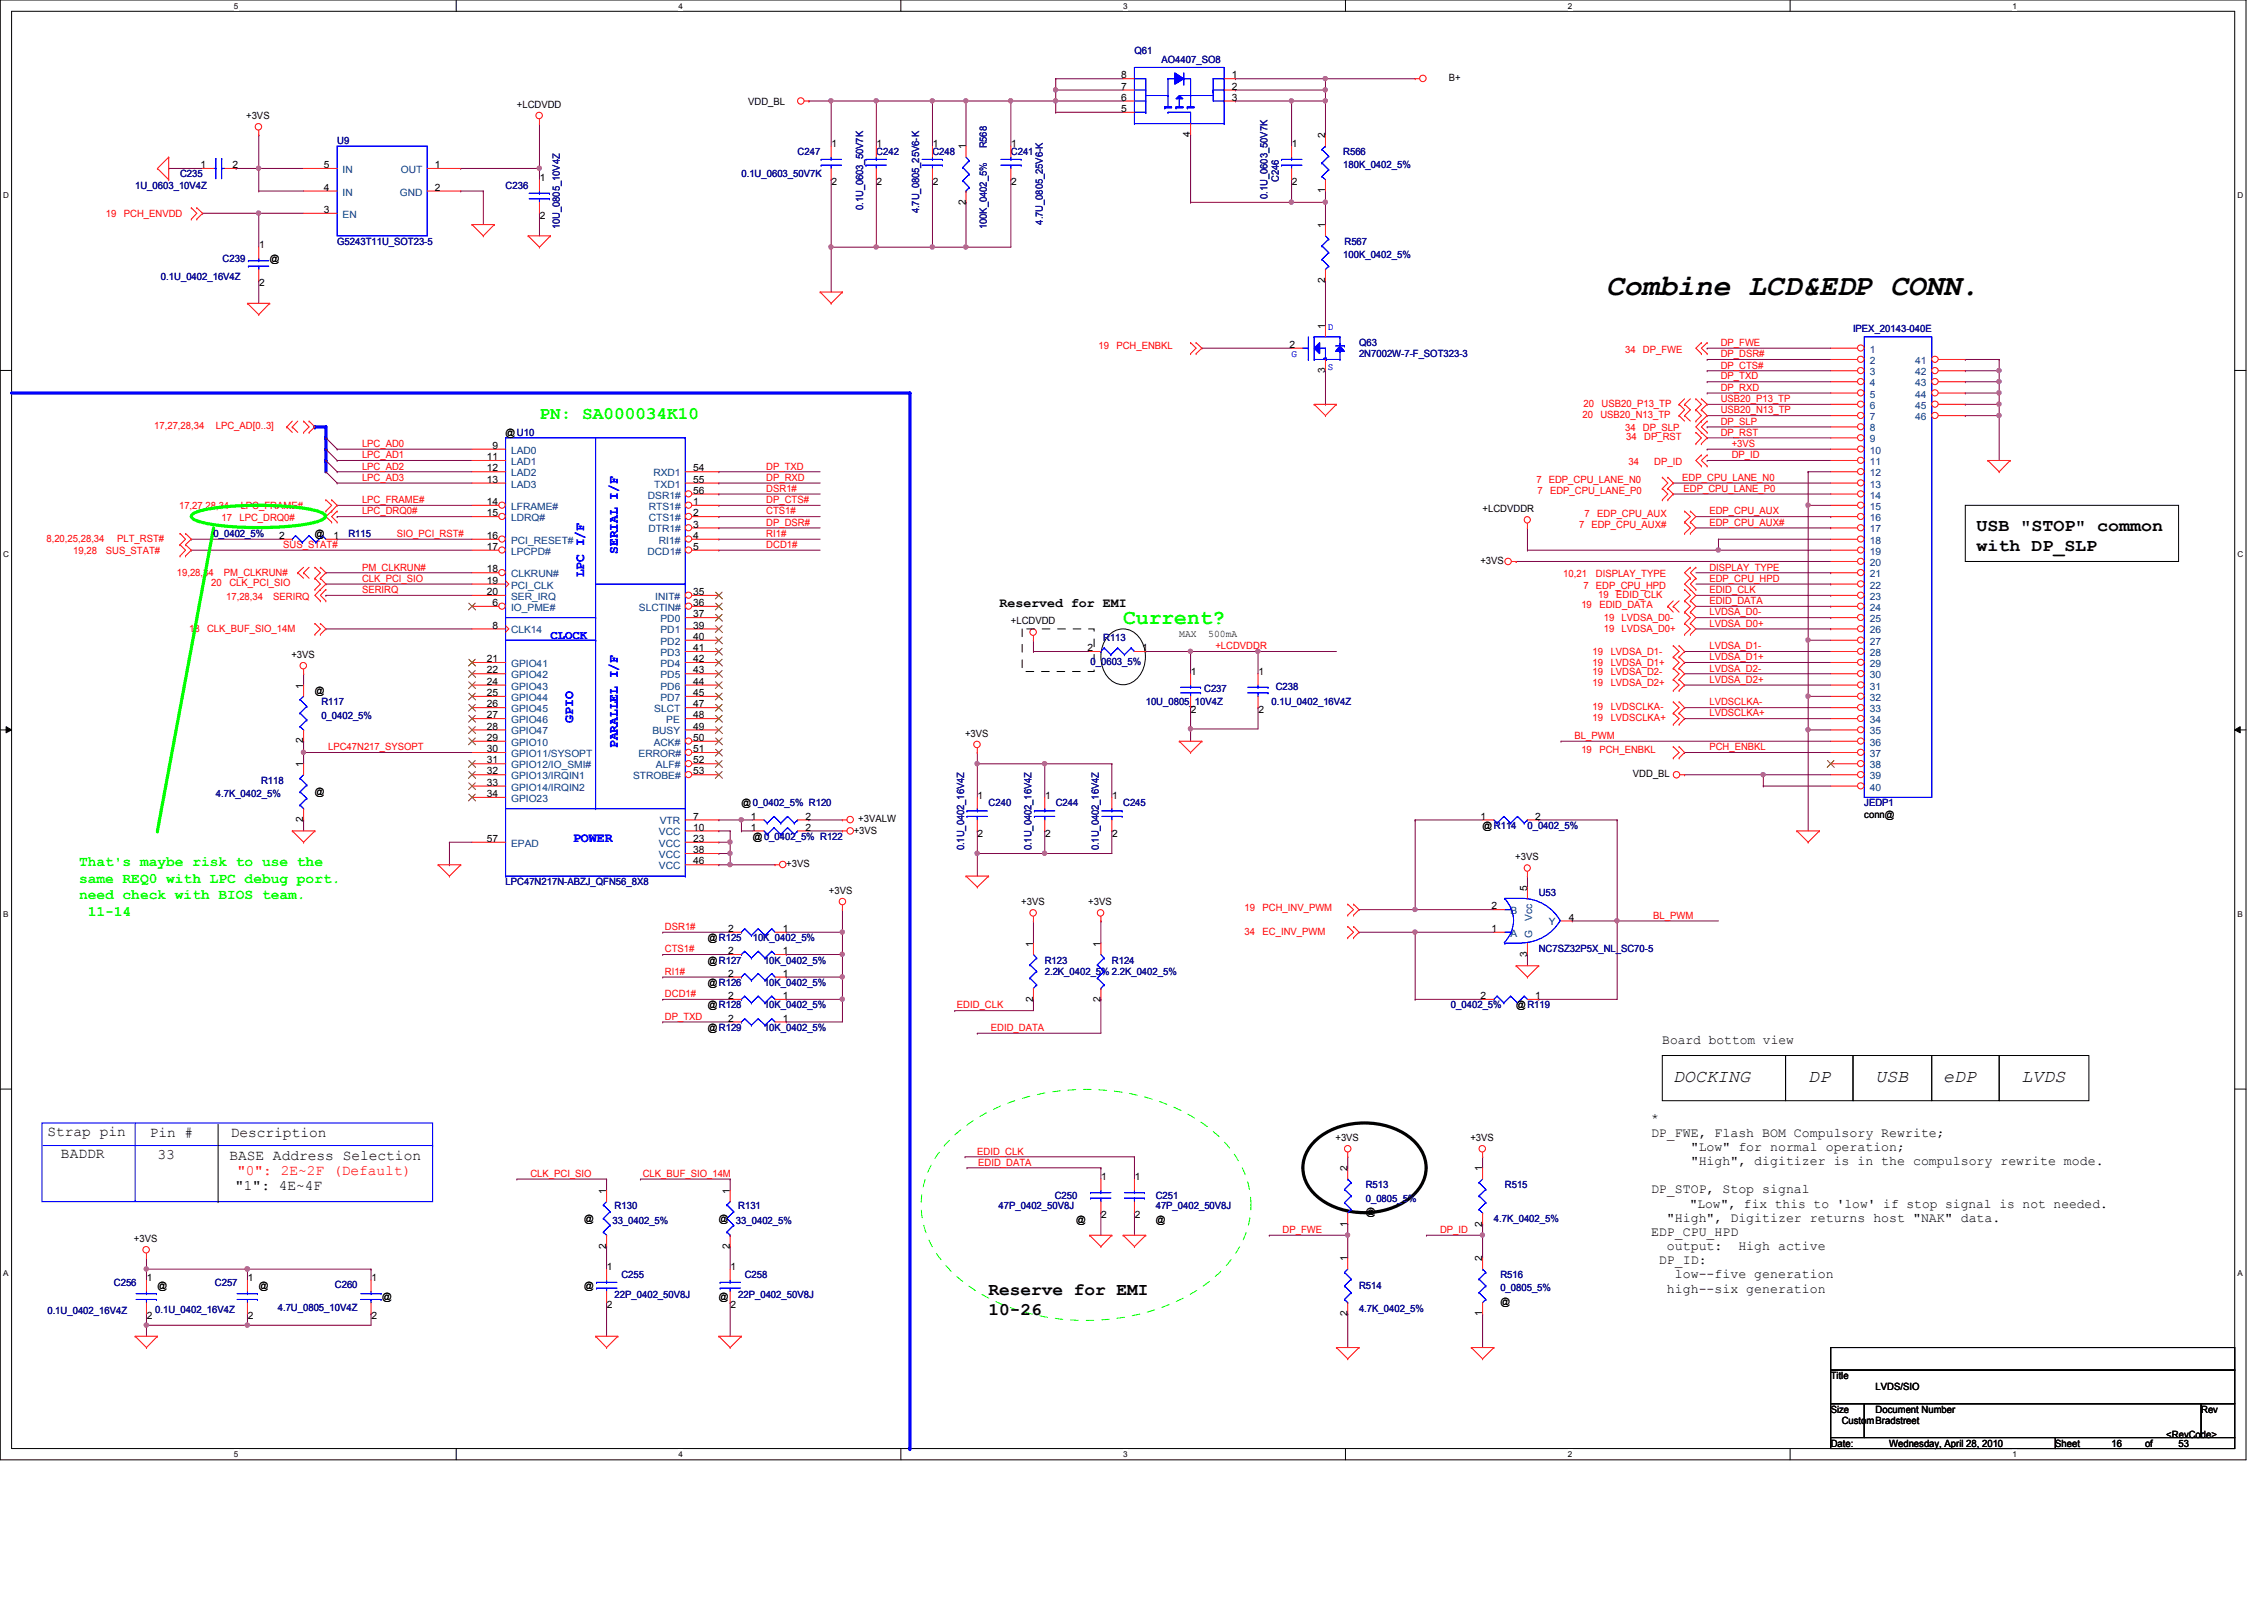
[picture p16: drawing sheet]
<svg xmlns="http://www.w3.org/2000/svg" width="297mm" height="210mm" viewBox="0 0 297 210" stroke-linecap="round" stroke-linejoin="round" font-family="sans-serif">
<defs><g id="words">
<text font-size="3.9" x="210.7" y="38.7">Combine LCD&amp;EDP CONN.</text>
<text font-size="2.8" fill="#0f0" x="147.4" y="81.9">Current?</text>
<text font-size="2.3" fill="#0f0" x="70.8" y="54.9">PN: SA000034K10</text>
<g font-size="2.3">
<text x="259.3" y="69.7">USB &quot;STOP&quot; common</text>
<text x="259.3" y="72.3">with DP_SLP</text>
<text x="219.5" y="141.9">DOCKING</text>
<text x="237.2" y="141.9">DP</text>
<text x="246.1" y="141.9">USB</text>
<text x="254.9" y="141.9">eDP</text>
<text x="265.2" y="141.9">LVDS</text>
<text x="129.7" y="169.8">Reserve for EMI</text>
<text x="129.7" y="172.5">10-26</text>
</g>
<g font-size="1.9" fill="#0f0">
<text x="10.4" y="113.6">That's maybe risk to use the</text>
<text x="10.4" y="115.8">same REQ0 with LPC debug port.</text>
<text x="10.4" y="118">need check with BIOS team.</text>
<text x="11.5" y="120.2">11-14</text>
</g>
<g font-size="1.9">
<text x="6.2" y="149">Strap pin</text>
<text x="19.6" y="149.1">Pin #</text>
<text x="30.3" y="149.1">Description</text>
<text x="8" y="151.9">BADDR</text>
<text x="20.7" y="152.1">33</text>
<text x="30.1" y="152.2">BASE Address Selection</text>
<text x="30.9" y="156.2">&quot;1&quot;: 4E~4F</text>
</g>
<text font-size="1.9" fill="#f00" x="31.1" y="154.1">&quot;0&quot;: 2E~2F (Default)</text>
<g font-size="1.7" fill="#00f">
<text x="76.7" y="75.7" transform="rotate(-90 76.7 75.7)">LPC I/F</text>
<text x="81.1" y="72.6" transform="rotate(-90 81.1 72.6)">SERIAL I/F</text>
<text x="75.2" y="94.9" transform="rotate(-90 75.2 94.9)">GPIO</text>
<text x="81.1" y="98.1" transform="rotate(-90 81.1 98.1)">PARALLEL I/F</text>
<text x="75.2" y="110.5">POWER</text>
</g>
<g font-size="1.7">
<text x="131.1" y="79.6">Reserved for EMI</text>
<text x="218.1" y="136.9">Board bottom view</text>
<text x="216.6" y="147.2">*</text>
<text x="216.6" y="149.1">DP_FWE, Flash BOM Compulsory Rewrite;</text>
<text x="221.8" y="151">&quot;Low&quot; for normal operation;</text>
<text x="221.8" y="152.8">&quot;High&quot;, digitizer is in the compulsory rewrite mode.</text>
<text x="216.6" y="156.5">DP_STOP, Stop signal</text>
<text x="218.7" y="160.3">&quot;High&quot;, Digitizer returns host &quot;NAK&quot; data.</text>
<text x="221.7" y="158.4">&quot;Low&quot;, fix this to 'low' if stop signal is not needed.</text>
<text x="216.6" y="162.1">EDP_CPU_HPD</text>
<text x="217.7" y="165.9">DP_ID:</text>
<text x="218.7" y="164">output:</text>
<text x="219.7" y="167.7">low--five generation</text>
<text x="228.1" y="164">High active</text>
<text x="218.7" y="169.6">high--six generation</text>
</g>
<text font-size="1.6" fill="#00f" x="72.2" y="83.9">CLOCK</text>
<g font-size="1.3">
<text x="147.1" y="11.8">7</text>
<text x="147.1" y="10.3">8</text>
<text x="161.6" y="11.8">2</text>
<text x="161.6" y="10.3">1</text>
<text x="190.1" y="10.6">B+</text>
<text x="32.3" y="15.6">+3VS</text>
<text x="67.8" y="14.1">+LCDVDD</text>
<text x="98.2" y="13.7">VDD_BL</text>
<text x="147.1" y="13.2">6</text>
<text x="147.1" y="14.7">5</text>
<text x="156.2" y="18" transform="rotate(-90 156.2 18)">4</text>
<text x="161.6" y="13.2">3</text>
<text x="26.3" y="22.1">1</text>
<text x="30.5" y="22.1">2</text>
<text x="42.5" y="22.1">5</text>
<text x="57.1" y="22.1">1</text>
<text x="70.8" y="23.7">1</text>
<text x="109.1" y="19.3">1</text>
<text x="115" y="19.3">1</text>
<text x="122.4" y="19.3">1</text>
<text x="126.7" y="19.6" transform="rotate(-90 126.7 19.6)">1</text>
<text x="132.7" y="19.3">1</text>
<text x="169.5" y="19.3">1</text>
<text x="173.9" y="18.2" transform="rotate(-90 173.9 18.2)">2</text>
<text x="42.5" y="25">4</text>
<text x="42.5" y="27.9">3</text>
<text x="57.1" y="25">2</text>
<text x="70.8" y="28.7">2</text>
<text x="109.1" y="24.3">2</text>
<text x="115" y="24.3">2</text>
<text x="122.4" y="24.3">2</text>
<text x="126.7" y="26.8" transform="rotate(-90 126.7 26.8)">2</text>
<text x="132.7" y="24.3">2</text>
<text x="169.5" y="24.3">2</text>
<text x="173.9" y="29.9" transform="rotate(-90 173.9 29.9)">1</text>
<text x="173.9" y="25.4" transform="rotate(-90 173.9 25.4)">1</text>
<text x="34" y="32.6">1</text>
<text x="35.4" y="34.3">@</text>
<text x="34" y="37.5">2</text>
<text x="173.9" y="37.1" transform="rotate(-90 173.9 37.1)">2</text>
<text x="169.2" y="45.6">2</text>
<text x="173.9" y="43.2" transform="rotate(-90 173.9 43.2)">1</text>
<text x="173.9" y="48.9" transform="rotate(-90 173.9 48.9)">3</text>
<text x="64.6" y="58.9">9</text>
<text x="66.3" y="57.2">@U10</text>
<text x="63.9" y="60.4">11</text>
<text x="63.9" y="61.8">12</text>
<text x="63.9" y="63.3">13</text>
<text x="90.9" y="61.8">54</text>
<text x="90.9" y="63.3">55</text>
<text x="90.9" y="64.8">56</text>
<text x="36.6" y="70.7">2</text>
<text x="41.3" y="70.4">@</text>
<text x="43.8" y="70.7">1</text>
<text x="63.9" y="66.3">14</text>
<text x="63.9" y="67.7">15</text>
<text x="63.9" y="70.7">16</text>
<text x="90.9" y="66.3">1</text>
<text x="90.9" y="67.7">2</text>
<text x="90.9" y="69.2">3</text>
<text x="90.9" y="70.7">4</text>
<text x="194.5" y="67.2">+LCDVDDR</text>
<text x="63.9" y="72.1">17</text>
<text x="63.9" y="75.1">18</text>
<text x="63.9" y="76.6">19</text>
<text x="90.9" y="72.1">5</text>
<text x="194.2" y="74">+3VS</text>
<text x="63.9" y="78.1">20</text>
<text x="64.6" y="79.5">6</text>
<text x="64.6" y="82.5">8</text>
<text x="90.9" y="78.1">35</text>
<text x="90.9" y="79.5">36</text>
<text x="90.9" y="81">37</text>
<text x="90.9" y="82.5">39</text>
<text x="90.9" y="83.9">40</text>
<text x="132.6" y="81.9">+LCDVDD</text>
<text x="154.7" y="83.6">MAX</text>
<text x="158.5" y="83.6">500mA</text>
<text x="38.2" y="86.4">+3VS</text>
<text x="63.9" y="86.9">21</text>
<text x="63.9" y="88.3">22</text>
<text x="63.9" y="89.8">24</text>
<text x="90.9" y="85.4">41</text>
<text x="90.9" y="86.9">42</text>
<text x="90.9" y="88.3">43</text>
<text x="90.9" y="89.8">44</text>
<text x="142.7" y="85.4">2</text>
<text x="149.9" y="85.4">1</text>
<text x="156.2" y="88.6">1</text>
<text x="165.1" y="88.6">1</text>
<text x="39.8" y="90.3" transform="rotate(-90 39.8 90.3)">1</text>
<text x="41.3" y="91.1">@</text>
<text x="63.9" y="91.3">25</text>
<text x="63.9" y="92.8">26</text>
<text x="63.9" y="94.2">27</text>
<text x="63.9" y="95.7">28</text>
<text x="90.9" y="91.3">45</text>
<text x="90.9" y="92.8">47</text>
<text x="90.9" y="94.2">48</text>
<text x="90.9" y="95.7">49</text>
<text x="156.2" y="93.6">2</text>
<text x="165.1" y="93.6">2</text>
<text x="39.8" y="100.6" transform="rotate(-90 39.8 100.6)">1</text>
<text x="39.8" y="97.5" transform="rotate(-90 39.8 97.5)">2</text>
<text x="63.9" y="97.2">29</text>
<text x="63.9" y="98.7">30</text>
<text x="63.9" y="100.2">31</text>
<text x="63.9" y="101.6">32</text>
<text x="90.9" y="97.2">50</text>
<text x="90.9" y="98.7">51</text>
<text x="90.9" y="100.2">52</text>
<text x="90.9" y="101.6">53</text>
<text x="126.6" y="96.6">+3VS</text>
<text x="214.2" y="102">VDD_BL</text>
<text x="39.8" y="107.9" transform="rotate(-90 39.8 107.9)">2</text>
<text x="41.3" y="104.3">@</text>
<text x="63.9" y="103.1">33</text>
<text x="63.9" y="104.6">34</text>
<text x="90.9" y="107.5">7</text>
<text x="97.3" y="105.8">@0_0402_5% R120</text>
<text x="98.5" y="107.5">1</text>
<text x="105.7" y="107.5">2</text>
<text x="112.6" y="107.9">+3VALW</text>
<text x="128.3" y="104.8">1</text>
<text x="137.1" y="104.8">1</text>
<text x="145.9" y="104.8">1</text>
<text x="194.3" y="107.5">1</text>
<text x="201.4" y="107.5">2</text>
<text x="244.6" y="107.3">conn@</text>
<text x="63.9" y="110.4">57</text>
<text x="90.9" y="110.4">23</text>
<text x="90.9" y="113.4">46</text>
<text x="90.9" y="111.9">38</text>
<text x="90.9" y="109">10</text>
<text x="98.5" y="109">1</text>
<text x="98.8" y="110.2">@0_0402_5% R122</text>
<text x="103.2" y="113.7">+3VS</text>
<text x="105.7" y="109">2</text>
<text x="112" y="109.3">+3VS</text>
<text x="128.3" y="109.8">2</text>
<text x="137.1" y="109.8">2</text>
<text x="145.9" y="109.8">2</text>
<text x="194.5" y="108.8">@R114</text>
<text x="198.8" y="112.9">+3VS</text>
<text x="108.8" y="117.3">+3VS</text>
<text x="134" y="118.7">+3VS</text>
<text x="142.8" y="118.7">+3VS</text>
<text x="195.7" y="119.3">2</text>
<text x="200.4" y="116.8" transform="rotate(-90 200.4 116.8)">5</text>
<text x="92.9" y="123.5">@R125</text>
<text x="95.5" y="125.2">2</text>
<text x="95.5" y="122.3">2</text>
<text x="102.7" y="125.2">1</text>
<text x="102.7" y="122.3">1</text>
<text x="135.5" y="124.2" transform="rotate(-90 135.5 124.2)">1</text>
<text x="144.4" y="124.2" transform="rotate(-90 144.4 124.2)">1</text>
<text x="195.7" y="122.3">1</text>
<text x="200.4" y="125.5" transform="rotate(-90 200.4 125.5)">3</text>
<text x="205.8" y="120.8">4</text>
<text x="92.9" y="126.4">@R127</text>
<text x="92.9" y="129.4">@R126</text>
<text x="95.5" y="128.1">2</text>
<text x="95.5" y="131.1">2</text>
<text x="102.7" y="128.1">1</text>
<text x="102.7" y="131.1">1</text>
<text x="135.5" y="131.4" transform="rotate(-90 135.5 131.4)">2</text>
<text x="144.4" y="131.4" transform="rotate(-90 144.4 131.4)">2</text>
<text x="194.3" y="131.1">2</text>
<text x="201.4" y="131.1">1</text>
<text x="92.9" y="135.3">@R129</text>
<text x="92.9" y="132.3">@R128</text>
<text x="95.5" y="134">2</text>
<text x="102.7" y="134">1</text>
<text x="198.9" y="132.3">@R119</text>
<text x="175.2" y="149.7">+3VS</text>
<text x="192.9" y="149.7">+3VS</text>
<text x="144.5" y="154.9">1</text>
<text x="148.9" y="154.9">1</text>
<text x="176.8" y="153.7" transform="rotate(-90 176.8 153.7)">2</text>
<text x="194.5" y="153.7" transform="rotate(-90 194.5 153.7)">1</text>
<text x="76.7" y="160.3">@</text>
<text x="79.5" y="156.6" transform="rotate(-90 79.5 156.6)">1</text>
<text x="94.3" y="160.3">@</text>
<text x="95.8" y="156.6" transform="rotate(-90 95.8 156.6)">1</text>
<text x="141.2" y="160.4">@</text>
<text x="144.5" y="159.9">2</text>
<text x="148.9" y="159.9">2</text>
<text x="151.6" y="160.4">@</text>
<text x="176.8" y="160.9" transform="rotate(-90 176.8 160.9)">1</text>
<text x="179.2" y="159.4">@</text>
<text x="194.5" y="160.9" transform="rotate(-90 194.5 160.9)">2</text>
<text x="17.6" y="162.9">+3VS</text>
<text x="79.5" y="163.8" transform="rotate(-90 79.5 163.8)">2</text>
<text x="79.6" y="166.6">1</text>
<text x="95.8" y="163.8" transform="rotate(-90 95.8 163.8)">2</text>
<text x="95.8" y="166.6">1</text>
<text x="176.8" y="165.5" transform="rotate(-90 176.8 165.5)">1</text>
<text x="194.5" y="165.5" transform="rotate(-90 194.5 165.5)">2</text>
<text x="19.3" y="168.1">1</text>
<text x="19.3" y="173.1">2</text>
<text x="20.7" y="169.1">@</text>
<text x="32.5" y="168.1">1</text>
<text x="32.5" y="173.1">2</text>
<text x="33.9" y="169.1">@</text>
<text x="48.7" y="168.1">1</text>
<text x="48.7" y="173.1">2</text>
<text x="50.1" y="170.6">@</text>
<text x="76.7" y="169.1">@</text>
<text x="79.6" y="171.6">2</text>
<text x="94.3" y="170.6">@</text>
<text x="95.8" y="171.6">2</text>
<text x="176.8" y="172.7" transform="rotate(-90 176.8 172.7)">2</text>
<text x="194.5" y="172.7" transform="rotate(-90 194.5 172.7)">1</text>
<text x="196.8" y="171.2">@</text>
<text x="240.2" y="180.9">Title</text>
<text x="240.2" y="185.3">Size</text>
<text x="246.1" y="185.3">Document Number</text>
<text x="246.1" y="182.4">LVDS/SIO</text>
<text x="288.8" y="185.3">Rev</text>
<text x="240.2" y="189.8">Date:</text>
<text x="241.6" y="186.8">CustomBradstreet</text>
<text x="247.9" y="189.8">Wednesday, April 28, 2010</text>
<text x="269.7" y="189.8">Sheet</text>
<text x="277" y="189.8">16</text>
<text x="281.4" y="189.8">of</text>
<text x="284.2" y="188.6">&lt;RevCode&gt;</text>
<text x="285.8" y="189.8">53</text>
</g>
<g font-size="1.3" fill="#000080">
<text x="148.8" y="7.1">Q61</text>
<text x="152.4" y="8.3">AO4407_SO8</text>
<text x="23.6" y="23.3">C235</text>
<text x="44.2" y="18.9">U9</text>
<text x="97.3" y="23.3">0.1U_0603_50V7K</text>
<text x="104.6" y="20.4">C247</text>
<text x="115" y="20.4">C242</text>
<text x="122.3" y="20.4">C248</text>
<text x="129.5" y="19.5" transform="rotate(-90 129.5 19.5)">R568</text>
<text x="132.6" y="20.4">C241</text>
<text x="167.8" y="23.9" transform="rotate(-90 167.8 23.9)">C246</text>
<text x="176.2" y="20.4">R566</text>
<text x="176.2" y="22.1">180K_0402_5%</text>
<text x="17.7" y="24.8">1U_0603_10V4Z</text>
<text x="66.3" y="24.8">C236</text>
<text x="113.2" y="27.6" transform="rotate(-90 113.2 27.6)">0.1U_0603_50V7K</text>
<text x="120.6" y="28" transform="rotate(-90 120.6 28)">4.7U_0805_25V6-K</text>
<text x="136.8" y="29.5" transform="rotate(-90 136.8 29.5)">4.7U_0805_25V6-K</text>
<text x="166.3" y="26.1" transform="rotate(-90 166.3 26.1)">0.1U_0603_50V7K</text>
<text x="29.2" y="34.3">C239</text>
<text x="44.2" y="32.1">G5243T11U_SOT23-5</text>
<text x="73.4" y="30.1" transform="rotate(-90 73.4 30.1)">10U_0805_10V4Z</text>
<text x="129.5" y="30.1" transform="rotate(-90 129.5 30.1)">100K_0402_5%</text>
<text x="176.2" y="33.9">100K_0402_5%</text>
<text x="176.4" y="32.1">R567</text>
<text x="21.1" y="36.7">0.1U_0402_16V4Z</text>
<text x="178.3" y="45.4">Q63</text>
<text x="178.3" y="46.9">2N7002W-7-F_SOT323-3</text>
<text x="243.1" y="43.6">IPEX_20143-040E</text>
<text x="28" y="70.4">0_0402_5%</text>
<text x="45.7" y="70.4">R115</text>
<text x="143.1" y="87.2">0_0603_5%</text>
<text x="144.7" y="84.1">R113</text>
<text x="42.2" y="92.5">R117</text>
<text x="42.2" y="94.3">0_0402_5%</text>
<text x="150.3" y="92.5">10U_0805_10V4Z</text>
<text x="158" y="90.8">C237</text>
<text x="166.8" y="92.5">0.1U_0402_16V4Z</text>
<text x="167.4" y="90.5">C238</text>
<text x="28.3" y="104.6">4.7K_0402_5%</text>
<text x="34.2" y="102.8">R118</text>
<text x="129.7" y="105.8">C240</text>
<text x="138.5" y="105.8">C244</text>
<text x="147.4" y="105.8">C245</text>
<text x="244.6" y="105.8">JEDP1</text>
<text x="126.5" y="111.5" transform="rotate(-90 126.5 111.5)">0.1U_0402_16V4Z</text>
<text x="135.3" y="111.5" transform="rotate(-90 135.3 111.5)">0.1U_0402_16V4Z</text>
<text x="144.2" y="111.5" transform="rotate(-90 144.2 111.5)">0.1U_0402_16V4Z</text>
<text x="200.4" y="108.8">0_0402_5%</text>
<text x="66.3" y="116.1">LPC47N217N-ABZJ_QFN56_8X8</text>
<text x="201.9" y="117.6">U53</text>
<text x="98.8" y="123.5">10K_0402_5%</text>
<text x="201.9" y="124.9">NC7SZ32P5X_NL_SC70-5</text>
<text x="100.2" y="126.4">10K_0402_5%</text>
<text x="100.2" y="129.4">10K_0402_5%</text>
<text x="137.1" y="126.4">R123</text>
<text x="137.1" y="127.9">2.2K_0402_5% 2.2K_0402_5%</text>
<text x="145.9" y="126.4">R124</text>
<text x="100.2" y="135.3">10K_0402_5%</text>
<text x="100.2" y="132.3">10K_0402_5%</text>
<text x="190.4" y="132.3">0_0402_5%</text>
<text x="179.2" y="155.9">R513</text>
<text x="197.4" y="155.9">R515</text>
<text x="80.3" y="160.6">33_0402_5%</text>
<text x="80.6" y="158.7">R130</text>
<text x="96.6" y="160.6">33_0402_5%</text>
<text x="96.9" y="158.7">R131</text>
<text x="131" y="158.7">47P_0402_50V8J</text>
<text x="138.4" y="157.4">C250</text>
<text x="151.6" y="157.4">C251</text>
<text x="151.6" y="158.7">47P_0402_50V8J</text>
<text x="179.2" y="157.6">0_0805_5%</text>
<text x="196" y="160.3">4.7K_0402_5%</text>
<text x="81.5" y="167.7">C255</text>
<text x="97.7" y="167.7">C258</text>
<text x="196.8" y="167.7">R516</text>
<text x="6.2" y="172.4">0.1U_0402_16V4Z</text>
<text x="14.9" y="168.7">C256</text>
<text x="20.4" y="172.2">0.1U_0402_16V4Z</text>
<text x="28.2" y="168.7">C257</text>
<text x="36.4" y="172">4.7U_0805_10V4Z</text>
<text x="43.9" y="169">C260</text>
<text x="80.6" y="170.3">22P_0402_50V8J</text>
<text x="96.9" y="170.3">22P_0402_50V8J</text>
<text x="178.3" y="169.1">R514</text>
<text x="178.3" y="172.1">4.7K_0402_5%</text>
<text x="196.8" y="169.4">0_0805_5%</text>
</g>
<g font-size="1.3" fill="#004080">
<text x="45" y="22.7">IN</text>
<text x="52.6" y="22.7">OUT</text>
<text x="45" y="25.7">IN</text>
<text x="45" y="28.6">EN</text>
<text x="52.4" y="25.7">GND</text>
<text x="245.3" y="46.3">1</text>
<text x="245.3" y="47.8">2</text>
<text x="251.3" y="47.8">41</text>
<text x="245.3" y="49.2">3</text>
<text x="245.3" y="50.7">4</text>
<text x="245.3" y="52.2">5</text>
<text x="245.3" y="53.6">6</text>
<text x="251.3" y="49.2">42</text>
<text x="251.3" y="50.7">43</text>
<text x="251.3" y="52.2">44</text>
<text x="251.3" y="53.6">45</text>
<text x="67.1" y="59.5">LAD0</text>
<text x="245.3" y="55.1">7</text>
<text x="245.3" y="56.6">8</text>
<text x="245.3" y="58">9</text>
<text x="245.3" y="59.5">10</text>
<text x="251.3" y="55.1">46</text>
<text x="67.1" y="61">LAD1</text>
<text x="67.1" y="62.5">LAD2</text>
<text x="67.1" y="64">LAD3</text>
<text x="85" y="65.4">DSR1#</text>
<text x="85.7" y="62.5">RXD1</text>
<text x="85.8" y="64">TXD1</text>
<text x="245.3" y="61">11</text>
<text x="245.3" y="62.5">12</text>
<text x="245.3" y="64">13</text>
<text x="245.3" y="65.4">14</text>
<text x="67.1" y="66.9">LFRAME#</text>
<text x="67.1" y="68.4">LDRQ#</text>
<text x="67.1" y="71.3">PCI_RESET#</text>
<text x="85.1" y="69.8">DTR1#</text>
<text x="85.1" y="66.9">RTS1#</text>
<text x="85.1" y="68.4">CTS1#</text>
<text x="86.4" y="71.3">RI1#</text>
<text x="245.3" y="66.9">15</text>
<text x="245.3" y="68.4">16</text>
<text x="245.3" y="69.8">17</text>
<text x="245.3" y="71.3">18</text>
<text x="67.1" y="72.8">LPCPD#</text>
<text x="67.1" y="75.7">CLKRUN#</text>
<text x="67.1" y="77.2">PCI_CLK</text>
<text x="85" y="72.8">DCD1#</text>
<text x="245.3" y="72.8">19</text>
<text x="245.3" y="74.3">20</text>
<text x="245.3" y="75.7">21</text>
<text x="245.3" y="77.2">22</text>
<text x="67.1" y="78.7">SER_IRQ</text>
<text x="67.1" y="80.1">IO_PME#</text>
<text x="67.1" y="83.1">CLK14</text>
<text x="83.8" y="80.1">SLCTIN#</text>
<text x="86" y="78.7">INIT#</text>
<text x="86.7" y="81.6">PD0</text>
<text x="86.7" y="83.1">PD1</text>
<text x="245.3" y="78.7">23</text>
<text x="245.3" y="80.1">24</text>
<text x="245.3" y="81.6">25</text>
<text x="245.3" y="83.1">26</text>
<text x="67.1" y="87.5">GPIO41</text>
<text x="67.1" y="89">GPIO42</text>
<text x="86.7" y="84.6">PD2</text>
<text x="86.7" y="86.1">PD3</text>
<text x="86.7" y="87.5">PD4</text>
<text x="86.7" y="89">PD5</text>
<text x="245.3" y="84.6">27</text>
<text x="245.3" y="86.1">28</text>
<text x="245.3" y="87.5">29</text>
<text x="245.3" y="89">30</text>
<text x="67.1" y="90.5">GPIO43</text>
<text x="67.1" y="91.9">GPIO44</text>
<text x="67.1" y="93.4">GPIO45</text>
<text x="67.1" y="94.9">GPIO46</text>
<text x="85.8" y="93.4">SLCT</text>
<text x="86.7" y="90.5">PD6</text>
<text x="86.7" y="91.9">PD7</text>
<text x="87.4" y="94.9">PE</text>
<text x="245.3" y="90.5">31</text>
<text x="245.3" y="91.9">32</text>
<text x="245.3" y="93.4">33</text>
<text x="245.3" y="94.9">34</text>
<text x="67.1" y="96.4">GPIO47</text>
<text x="67.1" y="97.8">GPIO10</text>
<text x="67.1" y="99.3">GPIO11/SYSOPT</text>
<text x="67.1" y="100.8">GPIO12/IO_SMI#</text>
<text x="83.8" y="99.3">ERROR#</text>
<text x="85.6" y="96.4">BUSY</text>
<text x="85.8" y="97.8">ACK#</text>
<text x="86.1" y="100.8">ALF#</text>
<text x="245.3" y="96.4">35</text>
<text x="245.3" y="97.8">36</text>
<text x="245.3" y="99.3">37</text>
<text x="245.3" y="100.8">38</text>
<text x="67.1" y="102.2">GPIO13/IRQIN1</text>
<text x="67.1" y="103.7">GPIO14/IRQIN2</text>
<text x="67.1" y="105.2">GPIO23</text>
<text x="83.1" y="102.2">STROBE#</text>
<text x="245.3" y="102.2">39</text>
<text x="245.3" y="103.7">40</text>
<text x="67.1" y="111.1">EPAD</text>
<text x="86.4" y="111.1">VCC</text>
<text x="86.4" y="112.6">VCC</text>
<text x="86.4" y="109.6">VCC</text>
<text x="86.6" y="108.2">VTR</text>
<text x="86.4" y="114">VCC</text>
<text x="198.2" y="119.9">B</text>
<text x="198.2" y="122.9">A</text>
<text x="201" y="123" transform="rotate(-90 201 123)">G</text>
<text x="201" y="120.8" transform="rotate(-90 201 120.8)">Vcc</text>
<text x="203.2" y="121.4">Y</text>
</g>
<g font-size="1.3" fill="#f00">
<text x="13.9" y="28.4">19</text>
<text x="16.3" y="28.4">PCH_ENVDD</text>
<text x="144.1" y="45.8">19</text>
<text x="146.5" y="45.8">PCH_ENBKL</text>
<text x="213.2" y="46.3">34</text>
<text x="215.6" y="46.3">DP_FWE</text>
<text x="225.8" y="46.9">DP_DSR#</text>
<text x="225.8" y="45.4">DP_FWE</text>
<text x="207.8" y="53.3">20</text>
<text x="210.1" y="53.3">USB20_P13_TP</text>
<text x="225.8" y="52.7">USB20_P13_TP</text>
<text x="225.8" y="48.3">DP_CTS#</text>
<text x="225.8" y="49.8">DP_TXD</text>
<text x="225.8" y="51.3">DP_RXD</text>
<text x="20.2" y="56.3">17,27,28,34</text>
<text x="28.3" y="56.3">LPC_AD[0..3]</text>
<text x="47.5" y="58.6">LPC_AD0</text>
<text x="207.6" y="54.8">20</text>
<text x="210" y="54.8">USB20_N13_TP</text>
<text x="213.2" y="56.6">34</text>
<text x="213.4" y="57.8">34</text>
<text x="215.6" y="56.6">DP_SLP</text>
<text x="215.7" y="57.8">DP_RST</text>
<text x="225.8" y="55.7">DP_SLP</text>
<text x="225.8" y="54.2">USB20_N13_TP</text>
<text x="225.8" y="57.1">DP_RST</text>
<text x="227.2" y="58.6">+3VS</text>
<text x="47.5" y="66">LPC_FRAME#</text>
<text x="47.5" y="61.6">LPC_AD2</text>
<text x="47.5" y="63.1">LPC_AD3</text>
<text x="47.5" y="60.1">LPC_AD1</text>
<text x="100.5" y="61.6">DP_TXD</text>
<text x="100.5" y="63.1">DP_RXD</text>
<text x="100.5" y="64.5">DSR1#</text>
<text x="100.5" y="66">DP_CTS#</text>
<text x="201.6" y="63.4">7 EDP_CPU_LANE_N0</text>
<text x="201.7" y="64.9">7</text>
<text x="203.4" y="64.9">EDP_CPU_LANE_P0</text>
<text x="213.7" y="61">34</text>
<text x="217" y="61">DP_ID</text>
<text x="220.7" y="63.1">EDP_CPU_LANE_N0</text>
<text x="220.9" y="64.5">EDP_CPU_LANE_P0</text>
<text x="227.2" y="60.1">DP_ID</text>
<text x="6.1" y="71.2">8,20,25,28,34</text>
<text x="15.4" y="71.2">PLT_RST#</text>
<text x="23.5" y="66.8">17,27,28,34</text>
<text x="29.1" y="68.4">17</text>
<text x="31.4" y="68.4">LPC_DRQ0#</text>
<text x="31.6" y="66.8">LPC_FRAME#</text>
<text x="37.2" y="71.9">SUS_STAT#</text>
<text x="47.5" y="67.5">LPC_DRQ0#</text>
<text x="52.1" y="70.4">SIO_PCI_RST#</text>
<text x="100.5" y="67.5">CTS1#</text>
<text x="100.5" y="70.4">RI1#</text>
<text x="100.5" y="71.9">DCD1#</text>
<text x="100.5" y="69">DP_DSR#</text>
<text x="207.2" y="69.3">7 EDP_CPU_AUX#</text>
<text x="207.9" y="67.8">7</text>
<text x="209.5" y="67.8">EDP_CPU_AUX</text>
<text x="224.3" y="69">EDP_CPU_AUX#</text>
<text x="224.3" y="67.5">EDP_CPU_AUX</text>
<text x="9.6" y="72.6">19,28</text>
<text x="13.9" y="72.6">SUS_STAT#</text>
<text x="23.2" y="75.6">19,28,34</text>
<text x="27.7" y="76.9">20</text>
<text x="29.4" y="75.6">PM_CLKRUN#</text>
<text x="30.1" y="76.9">CLK_PCI_SIO</text>
<text x="47.5" y="76.3">CLK_PCI_SIO</text>
<text x="47.5" y="77.8">SERIRQ</text>
<text x="47.5" y="74.8">PM_CLKRUN#</text>
<text x="205.1" y="75.7">10,21</text>
<text x="207.8" y="77.2">7 EDP_CPU_HPD</text>
<text x="209.4" y="75.7">DISPLAY_TYPE</text>
<text x="224.3" y="76.3">EDP_CPU_HPD</text>
<text x="224.3" y="74.8">DISPLAY_TYPE</text>
<text x="224.3" y="77.8">EDID_CLK</text>
<text x="24.8" y="83">18</text>
<text x="27.2" y="83">CLK_BUF_SIO_14M</text>
<text x="29.7" y="78.7">17,28,34</text>
<text x="35.9" y="78.7">SERIRQ</text>
<text x="207.5" y="79.7">19</text>
<text x="209.7" y="78.4">19</text>
<text x="209.8" y="79.7">EDID_DATA</text>
<text x="210.4" y="83">19</text>
<text x="210.4" y="81.5">19</text>
<text x="212" y="78.4">EDID_CLK</text>
<text x="212.8" y="83">LVDSA_D0+</text>
<text x="212.8" y="81.5">LVDSA_D0-</text>
<text x="224.3" y="82.2">LVDSA_D0+</text>
<text x="224.3" y="80.7">LVDSA_D0-</text>
<text x="224.3" y="79.2">EDID_DATA</text>
<text x="159.5" y="85.2">+LCDVDDR</text>
<text x="209" y="88.6">19</text>
<text x="209" y="87.4">19</text>
<text x="209" y="85.9">19</text>
<text x="211.3" y="88.6">LVDSA_D2-</text>
<text x="211.3" y="87.4">LVDSA_D1+</text>
<text x="211.3" y="85.9">LVDSA_D1-</text>
<text x="224.3" y="89.6">LVDSA_D2+</text>
<text x="224.3" y="88.1">LVDSA_D2-</text>
<text x="224.3" y="85.2">LVDSA_D1-</text>
<text x="224.3" y="86.6">LVDSA_D1+</text>
<text x="209" y="90">19</text>
<text x="209" y="94.6">19</text>
<text x="209" y="93.1">19</text>
<text x="211.3" y="90">LVDSA_D2+</text>
<text x="211.3" y="94.6">LVDSCLKA+</text>
<text x="211.3" y="93.1">LVDSCLKA-</text>
<text x="224.3" y="94">LVDSCLKA+</text>
<text x="224.3" y="92.5">LVDSCLKA-</text>
<text x="43" y="98.4">LPC47N217_SYSOPT</text>
<text x="206.6" y="96.9">BL_PWM</text>
<text x="207.5" y="98.8">19</text>
<text x="209.8" y="98.8">PCH_ENBKL</text>
<text x="224.3" y="98.4">PCH_ENBKL</text>
<text x="163.3" y="119.5">19</text>
<text x="165.6" y="119.5">PCH_INV_PWM</text>
<text x="87.2" y="124.9">CTS1#</text>
<text x="87.2" y="122">DSR1#</text>
<text x="163.3" y="122.7">34</text>
<text x="165.6" y="122.7">EC_INV_PWM</text>
<text x="216.9" y="120.5">BL_PWM</text>
<text x="87.2" y="127.9">RI1#</text>
<text x="87.2" y="130.8">DCD1#</text>
<text x="87.2" y="133.8">DP_TXD</text>
<text x="125.6" y="132.3">EDID_CLK</text>
<text x="130" y="135.3">EDID_DATA</text>
<text x="69.6" y="154.4">CLK_PCI_SIO</text>
<text x="84.3" y="154.4">CLK_BUF_SIO_14M</text>
<text x="128.2" y="151.5">EDID_CLK</text>
<text x="128.4" y="152.9">EDID_DATA</text>
<text x="168.3" y="161.8">DP_FWE</text>
<text x="188.9" y="161.8">DP_ID</text>
</g>
<g font-size="1.3" fill="#00f">
<text x="169.5" y="46.9">G</text>
<text x="174.2" y="43.3">D</text>
<text x="174.2" y="48.5">S</text>
</g>
<g font-size="1.1">
<text x="30.7" y="1.1">5</text>
<text x="89" y="1.1">4</text>
<text x="147.4" y="1.1">3</text>
<text x="205.7" y="1.1">2</text>
<text x="264" y="1.1">1</text>
<text x=".4" y="26">D</text>
<text x="293.6" y="26">D</text>
<text x=".4" y="73.1">C</text>
<text x="293.6" y="73.1">C</text>
<text x=".4" y="120.3">B</text>
<text x="293.6" y="120.3">B</text>
<text x=".4" y="167.4">A</text>
<text x="293.6" y="167.4">A</text>
<text x="30.7" y="191.2">5</text>
<text x="89" y="191.2">4</text>
<text x="147.4" y="191.2">3</text>
<text x="205.7" y="191.2">2</text>
<text x="264" y="191.2">1</text>
</g>
</g></defs>
<path d="M0 0h294.7v191.5h-294.7zM1.5 1.5h291.7v188.5h-291.7z" fill="none" stroke="#000" stroke-width=".13"/>
<g fill="#fff">
<path d="M30.7 .2h.6v1.2h-.6z"/>
<path d="M30.7 190.2h.6v1.2h-.6z"/>
</g>
<path d="M59.9 0v1.5M59.9 190v1.5" fill="none" stroke="#000" stroke-width=".13"/>
<g fill="#fff">
<path d="M89 .2h.6v1.2h-.6z"/>
<path d="M89 190.2h.6v1.2h-.6z"/>
</g>
<path d="M118.2 0v1.5M118.2 190v1.5" fill="none" stroke="#000" stroke-width=".13"/>
<g fill="#fff">
<path d="M147.4 .2h.6v1.2h-.6z"/>
<path d="M147.4 190.2h.6v1.2h-.6z"/>
</g>
<path d="M176.5 0v1.5M176.5 190v1.5" fill="none" stroke="#000" stroke-width=".13"/>
<g fill="#fff">
<path d="M205.7 .2h.6v1.2h-.6z"/>
<path d="M205.7 190.2h.6v1.2h-.6z"/>
</g>
<path d="M234.9 0v1.5M234.9 190v1.5" fill="none" stroke="#000" stroke-width=".13"/>
<g fill="#fff">
<path d="M264 .2h.6v1.2h-.6z"/>
<path d="M264 190.2h.6v1.2h-.6z"/>
<path d="M.4 25h.8v1.2h-.8z"/>
<path d="M293.6 25h.7v1.2h-.7z"/>
<path d="M.4 72.1h.8v1.2h-.8z"/>
<path d="M293.6 72.1h.7v1.2h-.7z"/>
</g>
<path d="M0 48.6h1.5M293.2 48.6h1.5" fill="none" stroke="#000" stroke-width=".13"/>
<g fill="#fff">
<path d="M.4 119.3h.7v1.2h-.7z"/>
<path d="M293.6 119.3h.7v1.2h-.7z"/>
</g>
<path d="M0 95.8h1.5M.8 95.3l.7 .5-.7 .3zM293.2 95.8l.7-.5v.8zM293.2 95.8h1.5" fill="none" stroke="#000" stroke-width=".13"/>
<path d="M.8 95.3l.7 .5-.7 .3zM293.2 95.8l.7-.5v.8z" fill="#000"/>
<g fill="#fff">
<path d="M.4 166.4h.7v1.2h-.7z"/>
<path d="M293.6 166.4h.7v1.2h-.7z"/>
</g>
<path d="M0 142.9h1.5M293.2 142.9h1.5" fill="none" stroke="#000" stroke-width=".13"/>
<path d="M135.6 84h.1M135.6 84v1.5M150.3 85.5h.1M150.3 85.5h5.9M156.2 85.5h.1M156.2 85.5v2.9M165.1 85.5h.1M165.1 85.5h10.2M165.1 85.5v2.9" fill="none" stroke="#800040" stroke-width=".13"/>
<circle cx="165" cy="85.4" r=".29" fill="#f0f"/>
<circle cx="165" cy="85.4" r=".29" fill="none" stroke="#f0f" stroke-width=".13"/>
<path d="M33.9 28h.1M33.9 28h5.9M135.6 85.5h.1M135.6 85.5h7.4" fill="none" stroke="#800040" stroke-width=".13"/>
<circle cx="33.9" cy="28" r=".29" fill="#f0f"/>
<circle cx="33.9" cy="28" r=".29" fill="none" stroke="#f0f" stroke-width=".13"/>
<path d="M44.2 66.3h.1M44.2 66.3h17.7M94.3 109h.1M94.3 109h1.5M95.8 112h.1M95.8 112v1.5" fill="none" stroke="#800040" stroke-width=".13"/>
<circle cx="95.8" cy="113.4" r=".29" fill="#f0f"/>
<circle cx="95.8" cy="113.4" r=".29" fill="none" stroke="#f0f" stroke-width=".13"/>
<circle cx="95.8" cy="111.9" r=".29" fill="#f0f"/>
<circle cx="95.8" cy="111.9" r=".29" fill="none" stroke="#f0f" stroke-width=".13"/>
<g fill="none" stroke="#800040" stroke-width=".13">
<path d="M44.2 58.9h.1M44.2 58.9h17.7M42.8 76.6h.1M42.8 78.1h.1M42.8 75.1h.1M42.8 76.6h19.1M42.8 78.1h19.1M42.8 75.1h19.1M44.2 61.9h.1M44.2 67.8h.1M44.2 63.4h.1M44.2 60.4h.1"/>
<path d="M44.2 61.9h17.7M44.2 67.8h17.7M44.2 63.4h17.7M44.2 60.4h17.7M42.8 82.5h.1M42.8 82.5h19.1M39.8 107.6h.1M39.8 107.6v1.4M86.9 125.2h.1M86.9 122.3h.1M86.9 128.2h.1M86.9 131.1h.1"/>
<path d="M86.9 125.2h8.9M86.9 122.3h8.9M86.9 128.2h8.9M86.9 131.1h8.9M110.5 128.2h.1M110.5 128.2v2.9M67.8 154.7h.1M67.8 154.7h11.8M79.6 154.7h.1M79.6 154.7v1.5M84 154.7h.1M84 154.7h11.8"/>
<path d="M95.8 154.7h.1M95.8 154.7v1.5M19.2 166.5h.1M19.2 166.5v1.4M32.5 166.5h.1M32.5 166.5v1.4M48.7 166.5h.1M48.7 166.5v1.4M79.6 170.9h.1M79.6 163.5h.1M79.6 163.5v3M79.6 170.9v4.4"/>
<path d="M95.8 170.9h.1M95.8 163.5h.1M95.8 163.5v3M95.8 170.9v4.4"/>
</g>
<circle cx="110.5" cy="128.2" r=".29" fill="#f0f"/>
<circle cx="110.5" cy="128.2" r=".29" fill="none" stroke="#f0f" stroke-width=".13"/>
<path d="M86.9 134.1h.1M86.9 134.1h8.9M110.5 125.2h.1M110.5 125.2v3" fill="none" stroke="#800040" stroke-width=".13"/>
<circle cx="110.5" cy="125.2" r=".29" fill="#f0f"/>
<circle cx="110.5" cy="125.2" r=".29" fill="none" stroke="#f0f" stroke-width=".13"/>
<g fill="none" stroke="#800040" stroke-width=".13">
<path d="M33.9 17.7h.1M33.9 17.7v4.4M94.3 113.5h.1M94.3 110.5h.1M94.3 113.5h1.5M94.3 110.5h1.5M95.8 110.5h.1M95.8 110.5v1.5M103.2 125.2h.1M103.2 131.1h.1M103.2 122.3h.1M103.2 125.2h7.3"/>
<path d="M103.2 131.1h7.3M103.2 122.3h7.3"/>
</g>
<circle cx="95.8" cy="110.5" r=".29" fill="#f0f"/>
<circle cx="95.8" cy="110.5" r=".29" fill="none" stroke="#f0f" stroke-width=".13"/>
<path d="M95.8 113.5h.1M95.8 109h.1M95.8 113.5h5.9M95.8 109v1.5M110.5 122.3h.1M110.5 122.3v2.9M32.5 166.5h.1M32.5 166.5h16.2" fill="none" stroke="#800040" stroke-width=".13"/>
<circle cx="32.4" cy="166.5" r=".29" fill="#f0f"/>
<circle cx="32.4" cy="166.5" r=".29" fill="none" stroke="#f0f" stroke-width=".13"/>
<path d="M94.3 112h.1M94.3 112h1.5M103.2 128.2h.1M103.2 128.2h7.3M110.5 131.1h.1M110.5 131.1v3" fill="none" stroke="#800040" stroke-width=".13"/>
<circle cx="110.5" cy="131.1" r=".29" fill="#f0f"/>
<circle cx="110.5" cy="131.1" r=".29" fill="none" stroke="#f0f" stroke-width=".13"/>
<path d="M103.2 134.1h.1M103.2 134.1h7.3M19.2 165h.1M19.2 166.5h.1M19.2 165v1.5M19.2 166.5h13.3" fill="none" stroke="#800040" stroke-width=".13"/>
<circle cx="32.4" cy="166.5" r=".29" fill="#f0f"/>
<circle cx="32.4" cy="166.5" r=".29" fill="none" stroke="#f0f" stroke-width=".13"/>
<circle cx="19.2" cy="166.5" r=".29" fill="#f0f"/>
<circle cx="19.2" cy="166.5" r=".29" fill="none" stroke="#f0f" stroke-width=".13"/>
<path d="M110.5 119.3h.1M110.5 119.3v3" fill="none" stroke="#800040" stroke-width=".13"/>
<circle cx="110.5" cy="122.3" r=".29" fill="#f0f"/>
<circle cx="110.5" cy="122.3" r=".29" fill="none" stroke="#f0f" stroke-width=".13"/>
<g fill="none" stroke="#800040" stroke-width=".13">
<path d="M25.1 70.7h.1M25.1 70.7h11.8M44.2 70.7h.1M44.2 70.7h17.7M39.8 98.7h.1M39.8 98.7v1.5M126.6 151.8h.1M126.6 151.8h22.2M126.9 153.2h.1M126.9 153.2h17.5M144.4 153.2h.1M144.4 159.1h.1"/>
<path d="M144.4 153.2v1.5M144.4 159.1v3M148.8 159.1h.1M148.8 151.8h.1M148.8 151.8v2.9M148.8 159.1v3"/>
</g>
<circle cx="39.8" cy="98.7" r=".29" fill="#f0f"/>
<circle cx="39.8" cy="98.7" r=".29" fill="none" stroke="#f0f" stroke-width=".13"/>
<path d="M39.8 98.7h.1M39.8 97.2h.1M39.8 88.4h.1M39.8 98.7h22.1M39.8 88.4v1.5M39.8 97.2v1.5M128.2 100.2h.1M128.2 100.2v4.4" fill="none" stroke="#800040" stroke-width=".13"/>
<circle cx="128.2" cy="100.2" r=".29" fill="#f0f"/>
<circle cx="128.2" cy="100.2" r=".29" fill="none" stroke="#f0f" stroke-width=".13"/>
<path d="M156.2 85.5h.1M156.2 85.5h8.9" fill="none" stroke="#800040" stroke-width=".13"/>
<circle cx="156.2" cy="85.4" r=".29" fill="#f0f"/>
<circle cx="156.2" cy="85.4" r=".29" fill="none" stroke="#f0f" stroke-width=".13"/>
<path d="M33.9 22.1h.1M33.9 22.1h5.9" fill="none" stroke="#800040" stroke-width=".13"/>
<circle cx="33.9" cy="22.1" r=".29" fill="#f0f"/>
<circle cx="33.9" cy="22.1" r=".29" fill="none" stroke="#f0f" stroke-width=".13"/>
<g fill="none" stroke="#800040" stroke-width=".13">
<path d="M22.1 22.1h.1M22.1 22.1h4.5M26.6 28h.1M26.6 28h7.3M31 22.1h.1M31 22.1h2.9M33.9 25.1h.1M33.9 22.1h.1M33.9 36.8h.1M33.9 28h.1M33.9 25.1h5.9M33.9 22.1v3"/>
<path d="M33.9 28v4.4M33.9 36.8v3"/>
</g>
<path d="M41.3 56h1.5" fill="none" stroke="#00f" stroke-width=".42"/>
<circle cx="41.3" cy="56" r=".21" fill="#00f"/>
<path d="M60.4 22.1h.1M60.4 22.1h10.4" fill="none" stroke="#800040" stroke-width=".13"/>
<circle cx="70.7" cy="22.1" r=".29" fill="#f0f"/>
<circle cx="70.7" cy="22.1" r=".29" fill="none" stroke="#f0f" stroke-width=".13"/>
<g fill="none" stroke="#800040" stroke-width=".13">
<path d="M70.8 16.2h.1M70.8 16.2v7.4M63.4 25.1h.1M63.4 25.1v4.4M70.8 22.1h.1M70.8 28h.1M70.8 28v2.9M156.2 95.6h.1M156.2 95.6h8.9M19.2 173.9h.1M19.2 173.9v1.4M32.5 172.4h.1"/>
<path d="M32.5 172.4v1.5h-13.3"/>
</g>
<circle cx="19.2" cy="173.8" r=".29" fill="#f0f"/>
<circle cx="19.2" cy="173.8" r=".29" fill="none" stroke="#f0f" stroke-width=".13"/>
<path d="M156.2 95.6h.1M156.2 95.6v1.6" fill="none" stroke="#800040" stroke-width=".13"/>
<circle cx="156.2" cy="95.6" r=".29" fill="#f0f"/>
<circle cx="156.2" cy="95.6" r=".29" fill="none" stroke="#f0f" stroke-width=".13"/>
<path d="M32.5 173.9h.1M32.5 173.9h16.2" fill="none" stroke="#800040" stroke-width=".13"/>
<circle cx="32.4" cy="173.8" r=".29" fill="#f0f"/>
<circle cx="32.4" cy="173.8" r=".29" fill="none" stroke="#f0f" stroke-width=".13"/>
<path d="M60.4 25.1h.1M60.4 25.1h3M156.2 92.8h.1M156.2 92.8v2.8M165.1 92.8h.1M165.1 92.8v2.8M128.2 112h.1M128.2 112v2.9M19.2 172.4h.1M19.2 172.4v1.5M48.7 172.4h.1M48.7 172.4v1.5" fill="none" stroke="#800040" stroke-width=".13"/>
<circle cx="128.2" cy="111.9" r=".29" fill="#f0f"/>
<circle cx="128.2" cy="111.9" r=".29" fill="none" stroke="#f0f" stroke-width=".13"/>
<path d="M94.3 107.6h.1M94.3 107.6h4.5M97.3 109h.1M97.3 107.6h.1M97.3 109h1.5M97.3 107.6v1.4M106.1 107.6h.1M106.1 107.6h4.4M106.1 109h4.4M110.5 109h.1" fill="none" stroke="#800040" stroke-width=".13"/>
<circle cx="97.2" cy="107.5" r=".29" fill="#f0f"/>
<circle cx="97.2" cy="107.5" r=".29" fill="none" stroke="#f0f" stroke-width=".13"/>
<path d="M25.1 72.2h.1M25.1 72.2h36.8M125.3 132.6h.1M128.2 135.6h.1M135.6 120.8h.1M135.6 131.1h.1M135.6 120.8v2.9M135.6 131.1v1.5h-10.3M144.4 120.8h.1M144.4 131.1h.1M144.4 120.8v2.9M144.4 131.1v4.5h-16.2" fill="none" stroke="#800040" stroke-width=".13"/>
<path d="M42.8 60.4v1.5" fill="none" stroke="#00f" stroke-width=".42"/>
<circle cx="42.8" cy="60.4" r=".21" fill="#00f"/>
<g fill="none" stroke="#800040" stroke-width=".13">
<path d="M224 56h.1M224 56h16.2M257.8 54.5h.1M262.3 53h.1M262.3 53v1.5h-4.5M200.4 69.3h.1M200.4 69.3v2.9M222.5 69.3h17.7M222.5 67.8h17.7M225.5 70.7h.1M225.5 72.2h.1M225.5 70.7h14.7"/>
<path d="M225.5 72.2h14.7M240.2 69.3h.1M240.2 67.8h.1"/>
</g>
<circle cx="225.4" cy="72.2" r=".29" fill="#f0f"/>
<circle cx="225.4" cy="72.2" r=".29" fill="none" stroke="#f0f" stroke-width=".13"/>
<path d="M224 53h.1M224 54.5h.1M224 53h16.2M224 54.5h16.2M219.5 63.4h.1M219.5 64.8h.1M219.5 63.4h20.7M219.5 64.8h20.7M225.5 70.7h.1M225.5 70.7v1.5M231.3 101.6h.1M231.3 101.6h8.9" fill="none" stroke="#800040" stroke-width=".13"/>
<circle cx="231.3" cy="101.6" r=".29" fill="#f0f"/>
<circle cx="231.3" cy="101.6" r=".29" fill="none" stroke="#f0f" stroke-width=".13"/>
<path d="M194.5 151.8h.1M194.5 151.8v1.4M187.2 162.1h.1M187.2 162.1h7.3M194.5 172.4h.1M194.5 160.6h.1M194.5 162.1h.1M194.5 160.6v4.4M194.5 172.4v4.4" fill="none" stroke="#800040" stroke-width=".13"/>
<circle cx="194.5" cy="162" r=".29" fill="#f0f"/>
<circle cx="194.5" cy="162" r=".29" fill="none" stroke="#f0f" stroke-width=".13"/>
<path d="M166.5 162.1h.1M166.5 162.1h10.3M176.8 172.4h.1M176.8 160.6h.1M176.8 162.1h.1M176.8 160.6v4.4M176.8 172.4v4.4" fill="none" stroke="#800040" stroke-width=".13"/>
<circle cx="176.8" cy="162" r=".29" fill="#f0f"/>
<circle cx="176.8" cy="162" r=".29" fill="none" stroke="#f0f" stroke-width=".13"/>
<path d="M262.3 50.1h.1M262.3 50.1v1.5M176.8 151.8h.1M176.8 151.8v1.4" fill="none" stroke="#800040" stroke-width=".13"/>
<circle cx="262.3" cy="50.1" r=".29" fill="#f0f"/>
<circle cx="262.3" cy="50.1" r=".29" fill="none" stroke="#f0f" stroke-width=".13"/>
<path d="M42.8 58.9v1.5" fill="none" stroke="#00f" stroke-width=".42"/>
<circle cx="42.8" cy="58.9" r=".21" fill="#00f"/>
<path d="M42.8 57.4v1.5" fill="none" stroke="#00f" stroke-width=".42"/>
<circle cx="42.8" cy="57.4" r=".21" fill="#00f"/>
<path d="M42.8 56v1.4" fill="none" stroke="#00f" stroke-width=".42"/>
<circle cx="42.8" cy="56" r=".21" fill="#00f"/>
<g fill="none" stroke="#800040" stroke-width=".13">
<path d="M257.8 51.6h.1M257.8 47.2h.1M257.8 51.6h4.5M257.8 47.2h4.5M262.3 54.5h.1M262.3 54.5v5.9M222.5 76.6h17.7M222.5 75.1h17.7M240.2 76.6h.1M240.2 75.1h.1M221 89.9h.1M221 88.4h.1"/>
<path d="M221 89.9h19.2M221 88.4h19.2M222.5 82.5h17.7M222.5 81h17.7M240.2 82.5h.1M240.2 81h.1M221 101.6h.1M221 101.6h10.3M231.3 103.1h.1M231.3 101.6h.1M231.3 103.1h8.9M231.3 101.6v1.5"/>
</g>
<circle cx="262.3" cy="54.5" r=".29" fill="#f0f"/>
<circle cx="262.3" cy="54.5" r=".29" fill="none" stroke="#f0f" stroke-width=".13"/>
<path d="M224 47.2h.1M224 47.2h16.2M224 60.4h.1M224 60.4h16.2M237.2 95.8h.1M237.2 95.8v13.2" fill="none" stroke="#800040" stroke-width=".13"/>
<circle cx="237.2" cy="95.7" r=".29" fill="#f0f"/>
<circle cx="237.2" cy="95.7" r=".29" fill="none" stroke="#f0f" stroke-width=".13"/>
<g fill="none" stroke="#800040" stroke-width=".13">
<path d="M224 48.6h.1M224 50.1h.1M224 51.6h.1M224 57.4h.1M224 58.9h.1M224 45.7h.1M224 48.6h16.2M224 50.1h16.2M224 51.6h16.2M224 57.4h16.2M224 58.9h16.2M224 45.7h16.2"/>
<path d="M200.4 72.2h.1M200.4 72.2h25.1M222.5 78.1h17.7M222.5 79.5h17.7M237.2 61.9h.1M237.2 66.3h.1M237.2 61.9h3M237.2 66.3h3M237.2 61.9v22.1M240.2 78.1h.1M240.2 79.5h.1M204.8 97.2h.1"/>
<path d="M204.8 97.2h35.4M221 85.5h.1M221 86.9h.1M221 94.3h.1M221 92.8h.1M221 98.7h.1M221 85.5h19.2M221 86.9h19.2M221 94.3h19.2M221 92.8h19.2M221 98.7h19.2M237.2 84h.1"/>
<path d="M237.2 84h3"/>
</g>
<circle cx="237.2" cy="66.3" r=".29" fill="#f0f"/>
<circle cx="237.2" cy="66.3" r=".29" fill="none" stroke="#f0f" stroke-width=".13"/>
<path d="M237.2 91.4h.1M237.2 84h.1M237.2 91.4h3M237.2 84v7.4" fill="none" stroke="#800040" stroke-width=".13"/>
<circle cx="237.2" cy="84" r=".29" fill="#f0f"/>
<circle cx="237.2" cy="84" r=".29" fill="none" stroke="#f0f" stroke-width=".13"/>
<path d="M237.2 95.8h.1M237.2 91.4h.1M237.2 95.8h3M237.2 91.4v4.4" fill="none" stroke="#800040" stroke-width=".13"/>
<circle cx="237.2" cy="91.3" r=".29" fill="#f0f"/>
<circle cx="237.2" cy="91.3" r=".29" fill="none" stroke="#f0f" stroke-width=".13"/>
<path d="M257.8 48.6h.1M257.8 50.1h.1M257.8 48.6h4.5M262.3 47.2h.1M262.3 48.6h.1M262.3 47.2v2.9h-4.5" fill="none" stroke="#800040" stroke-width=".13"/>
<circle cx="262.3" cy="48.6" r=".29" fill="#f0f"/>
<circle cx="262.3" cy="48.6" r=".29" fill="none" stroke="#f0f" stroke-width=".13"/>
<path d="M257.8 53h.1M257.8 53h4.5" fill="none" stroke="#800040" stroke-width=".13"/>
<circle cx="262.3" cy="53" r=".29" fill="#f0f"/>
<circle cx="262.3" cy="53" r=".29" fill="none" stroke="#f0f" stroke-width=".13"/>
<path d="M262.3 51.6h.1M262.3 51.6v1.4" fill="none" stroke="#800040" stroke-width=".13"/>
<circle cx="262.3" cy="51.5" r=".29" fill="#f0f"/>
<circle cx="262.3" cy="51.5" r=".29" fill="none" stroke="#f0f" stroke-width=".13"/>
<path d="M198.9 73.7h.1M198.9 73.7h41.3M137.1 109h.1M137.1 100.2h.1M137.1 100.2v4.4M137.1 109v3M145.9 109h.1M145.9 109v3" fill="none" stroke="#800040" stroke-width=".13"/>
<circle cx="137" cy="100.2" r=".29" fill="#f0f"/>
<circle cx="137" cy="100.2" r=".29" fill="none" stroke="#f0f" stroke-width=".13"/>
<path d="M128.2 98.7h.1M128.2 98.7v1.5M128.2 100.2h.1M128.2 100.2h17.7M137.1 100.2h.1M137.1 112h.1M137.1 112h8.8M145.9 100.2h.1M145.9 100.2v4.4" fill="none" stroke="#800040" stroke-width=".13"/>
<circle cx="137" cy="111.9" r=".29" fill="#f0f"/>
<circle cx="137" cy="111.9" r=".29" fill="none" stroke="#f0f" stroke-width=".13"/>
<g fill="none" stroke="#800040" stroke-width=".13">
<path d="M115 13.3h.1M115 13.3v5.9M94.3 61.9h.1M94.3 67.8h.1M94.3 63.4h.1M94.3 64.8h.1M94.3 70.7h.1M94.3 72.2h.1M94.3 66.3h.1M94.3 69.3h.1M94.3 61.9h13.3M94.3 67.8h13.3"/>
<path d="M94.3 63.4h13.3M94.3 64.8h13.3M94.3 70.7h13.3M94.3 72.2h13.3M94.3 66.3h13.3M94.3 69.3h13.3M59 110.5h.1M59 113.5h.1M59 110.5h2.9M59 110.5v3M128.2 109h.1M128.2 112h.1"/>
<path d="M128.2 109v3M128.2 112h8.9"/>
</g>
<circle cx="114.9" cy="13.2" r=".29" fill="#f0f"/>
<circle cx="114.9" cy="13.2" r=".29" fill="none" stroke="#f0f" stroke-width=".13"/>
<path d="M109 13.3h.1M109 13.3h6" fill="none" stroke="#800040" stroke-width=".13"/>
<circle cx="109" cy="13.2" r=".29" fill="#f0f"/>
<circle cx="109" cy="13.2" r=".29" fill="none" stroke="#f0f" stroke-width=".13"/>
<path d="M115 32.4h.1M115 23.6v8.8" fill="none" stroke="#800040" stroke-width=".13"/>
<circle cx="114.9" cy="32.4" r=".29" fill="#f0f"/>
<circle cx="114.9" cy="32.4" r=".29" fill="none" stroke="#f0f" stroke-width=".13"/>
<path d="M109 32.4h.1M109 32.4h6" fill="none" stroke="#800040" stroke-width=".13"/>
<circle cx="109" cy="32.4" r=".29" fill="#f0f"/>
<circle cx="109" cy="32.4" r=".29" fill="none" stroke="#f0f" stroke-width=".13"/>
<path d="M115 13.3h.1M115 13.3h11.7M122.3 13.3h.1M122.3 13.3v5.9M126.7 13.3h.1M126.7 13.3v5.9M115 32.4h.1M122.3 23.6h.1M122.3 23.6v8.8h-7.3" fill="none" stroke="#800040" stroke-width=".13"/>
<circle cx="122.3" cy="13.2" r=".29" fill="#f0f"/>
<circle cx="122.3" cy="13.2" r=".29" fill="none" stroke="#f0f" stroke-width=".13"/>
<g fill="none" stroke="#800040" stroke-width=".13">
<path d="M162.1 13.3h.1M162.1 13.3h7.4M169.5 13.3h.1M169.5 13.3v5.9M173.9 10.3h.1M173.9 17.7h.1M173.9 10.3v1.5M173.9 13.3v4.4M126.7 26.5h.1M126.7 32.4h.1M126.7 26.5v5.9M126.7 32.4h5.9"/>
<path d="M169.5 23.6h.1M169.5 26.5h.1M169.5 23.6v2.9M173.9 25.1h.1M173.9 25.1v1.4h-4.4"/>
</g>
<circle cx="173.9" cy="26.5" r=".29" fill="#f0f"/>
<circle cx="173.9" cy="26.5" r=".29" fill="none" stroke="#f0f" stroke-width=".13"/>
<circle cx="169.4" cy="26.5" r=".29" fill="#f0f"/>
<circle cx="169.4" cy="26.5" r=".29" fill="none" stroke="#f0f" stroke-width=".13"/>
<path d="M138.5 11.8h.1M138.5 11.8h8.9M173.9 26.5h.1M173.9 26.5v3" fill="none" stroke="#800040" stroke-width=".13"/>
<circle cx="138.5" cy="11.8" r=".29" fill="#f0f"/>
<circle cx="138.5" cy="11.8" r=".29" fill="none" stroke="#f0f" stroke-width=".13"/>
<path d="M138.5 11.8h.1M138.5 13.3h.1M138.5 11.8v1.5M138.5 13.3h8.9" fill="none" stroke="#800040" stroke-width=".13"/>
<circle cx="138.5" cy="13.2" r=".29" fill="#f0f"/>
<circle cx="138.5" cy="13.2" r=".29" fill="none" stroke="#f0f" stroke-width=".13"/>
<path d="M132.6 13.3h.1M132.6 13.3h5.9M138.5 13.3h.1M138.5 14.7h.1M138.5 10.3h.1M138.5 10.3v1.5M138.5 13.3v1.4M138.5 14.7h8.9M173.9 10.3h.1M173.9 10.3h11.8" fill="none" stroke="#800040" stroke-width=".13"/>
<circle cx="173.9" cy="10.3" r=".29" fill="#f0f"/>
<circle cx="173.9" cy="10.3" r=".29" fill="none" stroke="#f0f" stroke-width=".13"/>
<path d="M138.5 10.3h.1M138.5 10.3h8.9M162.1 10.3h.1M162.1 10.3h11.8M169.5 13.3h.1M173.9 11.8h.1M173.9 11.8v1.5h-4.4" fill="none" stroke="#800040" stroke-width=".13"/>
<circle cx="173.9" cy="13.2" r=".29" fill="#f0f"/>
<circle cx="173.9" cy="13.2" r=".29" fill="none" stroke="#f0f" stroke-width=".13"/>
<circle cx="169.4" cy="13.2" r=".29" fill="#f0f"/>
<circle cx="169.4" cy="13.2" r=".29" fill="none" stroke="#f0f" stroke-width=".13"/>
<path d="M162.1 11.8h.1M162.1 11.8h11.8" fill="none" stroke="#800040" stroke-width=".13"/>
<circle cx="173.9" cy="11.8" r=".29" fill="#f0f"/>
<circle cx="173.9" cy="11.8" r=".29" fill="none" stroke="#f0f" stroke-width=".13"/>
<g fill="none" stroke="#800040" stroke-width=".13">
<path d="M109 13.3h.1M109 13.3v5.9M132.6 13.3h.1M132.6 13.3v5.9M156.2 17.7h.1M156.2 17.7v8.8M109 23.6h.1M109 32.4h.1M109 23.6v14.7M132.6 23.6h.1M132.6 23.6v8.8M156.2 26.5h.1"/>
<path d="M156.2 26.5h13.3M173.9 36.8h.1M173.9 36.8v5.9M157.7 45.7h.1M157.7 45.7h11.8M173.9 53h.1M173.9 48.6v4.4"/>
</g>
<circle cx="132.6" cy="13.2" r=".29" fill="#f0f"/>
<circle cx="132.6" cy="13.2" r=".29" fill="none" stroke="#f0f" stroke-width=".13"/>
<path d="M106.1 13.3h.1M106.1 13.3h2.9M126.7 13.3h.1M126.7 13.3h5.9" fill="none" stroke="#800040" stroke-width=".13"/>
<circle cx="126.7" cy="13.2" r=".29" fill="#f0f"/>
<circle cx="126.7" cy="13.2" r=".29" fill="none" stroke="#f0f" stroke-width=".13"/>
<path d="M122.3 32.4h.1M122.3 32.4h4.4" fill="none" stroke="#800040" stroke-width=".13"/>
<circle cx="126.7" cy="32.4" r=".29" fill="#f0f"/>
<circle cx="126.7" cy="32.4" r=".29" fill="none" stroke="#f0f" stroke-width=".13"/>
<circle cx="122.3" cy="32.4" r=".29" fill="#f0f"/>
<circle cx="122.3" cy="32.4" r=".29" fill="none" stroke="#f0f" stroke-width=".13"/>
<path d="M185.7 122.3h.1M185.7 122.3h10.3" fill="none" stroke="#800040" stroke-width=".13"/>
<circle cx="185.6" cy="122.3" r=".29" fill="#f0f"/>
<circle cx="185.6" cy="122.3" r=".29" fill="none" stroke="#f0f" stroke-width=".13"/>
<path d="M185.7 119.3h.1M185.7 119.3h10.3" fill="none" stroke="#800040" stroke-width=".13"/>
<circle cx="185.6" cy="119.3" r=".29" fill="#f0f"/>
<circle cx="185.6" cy="119.3" r=".29" fill="none" stroke="#f0f" stroke-width=".13"/>
<path d="M212.2 120.8h.1M212.2 120.8h13.3" fill="none" stroke="#800040" stroke-width=".13"/>
<circle cx="212.1" cy="120.8" r=".29" fill="#f0f"/>
<circle cx="212.1" cy="120.8" r=".29" fill="none" stroke="#f0f" stroke-width=".13"/>
<g fill="none" stroke="#800040" stroke-width=".13">
<path d="M42.8 57.4h.1M42.8 58.9h.1M42.8 57.4l1.4 1.5M42.8 58.9l1.4 1.5M42.8 60.4h.1M42.8 61.9h.1M42.8 60.4l1.4 1.5M42.8 61.9l1.4 1.5M178.3 119.3h.1M185.7 107.6h.1M185.7 107.6v11.7h-7.4M185.7 107.6h8.8"/>
<path d="M200.4 114.9h.1M200.4 114.9v1.5M201.9 107.6h.1M201.9 107.6h10.3M212.2 107.6h.1M212.2 107.6v23.5h-10.3M178.3 122.3h.1M178.3 122.3h7.4M185.7 122.3h.1M185.7 131.1h.1M185.7 122.3v8.8M185.7 131.1h8.8"/>
<path d="M200.4 125.2h.1M200.4 125.2v1.5M201.9 131.1h.1M206.3 120.8h.1M206.3 120.8h5.9M212.2 120.8h.1"/>
</g>
<g fill="none" stroke="#f00" stroke-width=".13">
<path d="M33.9 17.7h.1M33.9 17.1v.6M70.8 16.2h.1M70.8 15.6v.6M105.5 13.3h.6M106.1 13.3h.1M185.7 10.3h.1M185.7 10.3h.6M20.7 22.1h.1M20.7 22.1l1.4 1.5M22.1 20.6h.1M22.1 23.6h.1"/>
<path d="M22.1 20.6v3M22.1 20.6l-1.4 1.5M25.1 28.7h.1M25.1 27.3h.1M25.1 27.3l.7 .7-.7 .7M25.8 27.3h.1M25.8 28.7h.1M25.8 27.3l.8 .7-.8 .7M32.5 39.8h.1M32.5 39.8h2.9M32.5 39.8l1.4 1.5M35.4 39.8h.1"/>
<path d="M35.4 39.8l-1.5 1.5M61.9 29.5h.1M61.9 29.5h3M61.9 29.5l1.5 1.4M63.4 30.9h.1M64.9 29.5h.1M64.9 29.5l-1.5 1.4M69.3 30.9h.1M69.3 30.9h2.9M69.3 30.9l1.5 1.5M70.8 32.4h.1M72.2 30.9h.1"/>
<path d="M72.2 30.9l-1.4 1.5M107.6 38.3h.1M107.6 38.3h2.9M107.6 38.3l1.4 1.5M109 39.8h.1M110.5 38.3h.1M110.5 38.3l-1.5 1.5M33.9 41.3h.1M37.6 56h.1M37.6 56l.8 .7M38.4 56h.1M38.4 55.2l-.8 .8"/>
<path d="M38.4 56l.7 .7M39.1 55.2l-.7 .8M39.8 55.2h.1M39.8 56.7h.1M39.8 55.2l.8 .8-.8 .7M40.6 56.7h.1M40.6 55.2h.1M40.6 55.2l.7 .8-.7 .7M156.2 45h.1M156.2 46.4h.1M156.2 45l.7 .7-.7 .7M156.9 46.4h.1"/>
<path d="M156.9 45h.1M156.9 45l.8 .7-.8 .7M172.4 53h.1M172.4 53h2.9M172.4 53l1.5 1.5M173.9 54.5h.1M175.3 53h.1M175.3 53l-1.4 1.5M220.3 54.5h.1M220.3 53h.1M220.3 54.5l.7 .7M220.3 53l.7 .8-.7 .7"/>
<path d="M221 54.5h.1M221 53h.1M221 54.5l.8 .7M221 53l.8 .8-.8 .7M221 52.3l-.7 .7M221.8 52.3l-.8 .7M222.5 55.2h.1M222.5 53.8h.1M222.5 52.3h.1M222.5 58.2h.1M222.5 56.7h.1M222.5 53.8l.7 .7-.7 .7"/>
<path d="M222.5 56.7l.7 .7-.7 .8M222.5 52.3l.7 .7-.7 .8M223.2 53.8h.1M223.2 55.2h.1M223.2 52.3h.1M223.2 59.7h.1M223.2 56.7h.1M223.2 58.2h.1M223.2 45h.1M223.2 46.4h.1M223.2 59.7l-.7 .7 .7 .7M223.2 53.8l.8 .7-.8 .7"/>
<path d="M223.2 52.3l.8 .7-.8 .8M223.2 56.7l.8 .7-.8 .8M223.2 45l-.7 .7 .7 .7M223.2 55.2l-.7 .8 .7 .7M224 59.7h.1M224 45h.1M224 46.4h.1M224 55.2h.1M224 56.7h.1M224 59.7l-.8 .7 .8 .7M224 45l-.8 .7 .8 .7M224 55.2l-.8 .8 .8 .7"/>
<path d="M23.6 72.9h.1M23.6 71.5h.1M23.6 70h.1M23.6 71.5l.7 .7-.7 .7M23.6 70l.7 .7-.7 .8M24.3 71.5h.1M24.3 72.9h.1M24.3 70h.1M24.3 71.5l.8 .7-.8 .7M24.3 70l.8 .7-.8 .8M39.1 75.1h.1M39.1 75.1l.7 .8"/>
<path d="M39.8 75.1h.1M39.8 75.1l.8 .8M39.8 74.4l-.7 .7M40.6 74.4l-.8 .7M41.3 77.3h.1M41.3 75.9h.1M41.3 74.4h.1M41.3 75.9l.7 .7-.7 .7M41.3 74.4l.7 .7-.7 .8M42 75.9h.1M42 77.3h.1M42 78.8h.1"/>
<path d="M42 74.4h.1M42 75.9l.8 .7-.8 .7M42 77.3l-.7 .8 .7 .7M42 74.4l.8 .7-.8 .8M42.8 67.1h.1M42.8 65.6h.1M42.8 77.3h.1M42.8 78.8h.1M42.8 65.6l.7 .7-.7 .8M42.8 77.3l-.8 .8 .8 .7M43.5 67.1h.1M43.5 68.5h.1"/>
<path d="M43.5 65.6h.1M43.5 67.1l-.7 .7 .7 .7M43.5 65.6l.7 .7-.7 .8M44.2 67.1h.1M44.2 68.5h.1M44.2 67.1l-.7 .7 .7 .7M198.3 73.7h.6M198.9 73.7h.1M200.4 69.3h.1M200.4 68.7v.6M218.1 64.1h.1M218.1 62.6h.1"/>
<path d="M218.1 65.6h.1M218.1 62.6l.7 .8-.7 .7M218.1 64.1l.7 .7-.7 .8M218.8 62.6h.1M218.8 64.1h.1M218.8 65.6h.1M218.8 79.5h.1M218.8 62.6l.7 .8-.7 .7M218.8 64.1l.7 .7-.7 .8M218.8 79.5l.7 .8M219.5 79.5h.1M219.5 79.5l.8 .8"/>
<path d="M219.5 78.8l-.7 .7M220.3 78.8l-.8 .7M221 70h.1M221 68.5h.1M221 67.1h.1M221 78.8h.1M221 77.3h.1M221 68.5l.8 .8-.8 .7M221 67.1l.8 .7-.8 .7M221 78.8l.8 .7-.8 .8M221 77.3l.8 .8-.8 .7M221.8 68.5h.1"/>
<path d="M221.8 70h.1M221.8 67.1h.1M221.8 75.9h.1M221.8 77.3h.1M221.8 74.4h.1M221.8 78.8h.1M221.8 67.1l.7 .7-.7 .7M221.8 68.5l.7 .8-.7 .7M221.8 75.9l-.8 .7 .8 .7M221.8 74.4l-.8 .7 .8 .8M221.8 78.8l.7 .7-.7 .8M221.8 77.3l.7 .8-.7 .7"/>
<path d="M222.5 75.9h.1M222.5 77.3h.1M222.5 74.4h.1M222.5 75.9l-.7 .7 .7 .7M222.5 74.4l-.7 .7 .7 .8M223.2 61.1h.1M224 61.1h.1M260.8 60.4h.1M260.8 60.4h2.9M260.8 60.4l1.5 1.5M262.3 61.9h.1M263.7 60.4h.1"/>
<path d="M263.7 60.4l-1.4 1.5M39.8 88.4h.1M39.8 87.8v.6M41.3 83.2h.1M41.3 81.8h.1M41.3 81.8l.7 .7-.7 .7M42 81.8h.1M42 83.2h.1M42 81.8l.8 .7-.8 .7M128.2 98.7h.1M128.2 98.1v.6M135.6 84h.1"/>
<path d="M135.6 83.4v.6M154.7 97.2h.1M154.7 97.2h3M154.7 97.2l1.5 1.5M156.2 98.7h.1M157.7 97.2h.1M157.7 97.2l-1.5 1.5M219.5 89.2h.1M219.5 90.6h.1M219.5 87.7h.1M219.5 86.2h.1M219.5 84.7h.1"/>
<path d="M219.5 95h.1M219.5 93.6h.1M219.5 92.1h.1M219.5 98h.1M219.5 99.4h.1M219.5 89.2l.8 .7-.8 .7M219.5 87.7l.8 .7-.8 .8M219.5 86.2l.8 .7-.8 .8M219.5 84.7l.8 .8-.8 .7M219.5 93.6l.8 .7-.8 .7M219.5 92.1l.8 .7-.8 .8M219.5 98l.8 .7-.8 .7"/>
<path d="M220.3 90.6h.1M220.3 89.2h.1M220.3 87.7h.1M220.3 86.2h.1M220.3 84.7h.1M220.3 93.6h.1M220.3 95h.1M220.3 92.1h.1M220.3 99.4h.1M220.3 98h.1M220.3 89.2l.7 .7-.7 .7M220.3 87.7l.7 .7-.7 .8"/>
<path d="M220.3 86.2l.7 .7-.7 .8M220.3 84.7l.7 .8-.7 .7M220.3 93.6l.7 .7-.7 .7M220.3 92.1l.7 .7-.7 .8M220.3 98l.7 .7-.7 .7M221 83.2h.1M221 81.8h.1M221 80.3h.1M221 81.8l.8 .7-.8 .7M221 80.3l.8 .7-.8 .8M221.8 81.8h.1M221.8 83.2h.1"/>
<path d="M221.8 80.3h.1M221.8 81.8l.7 .7-.7 .7M221.8 80.3l.7 .7-.7 .8M38.4 109h.1M38.4 109h2.9M38.4 109l1.4 1.5M39.8 110.5h.1M41.3 109h.1M41.3 109l-1.5 1.5M57.5 113.5h.1M57.5 113.5h2.9M57.5 113.5l1.5 1.4"/>
<path d="M59 114.9h.1M60.4 113.5h.1M60.4 113.5l-1.4 1.4M101.7 113.5h.1M101.7 113.5h.6M110.5 119.3h.1M110.5 107.6h.1M110.5 109h.1M110.5 109h.6M110.5 118.7v.6M110.5 107.6h.6M126.7 114.9h.1"/>
<path d="M126.7 114.9h3M126.7 114.9l1.5 1.5M128.2 116.4h.1M129.7 114.9h.1M129.7 114.9l-1.5 1.5M176.8 118.6h.1M176.8 118.6l.8 .7-.8 .8M177.6 118.6h.1M177.6 118.6l.7 .7-.7 .8M200.4 114.9h.1M200.4 114.3v.6M220.4 101.6h.6"/>
<path d="M221 101.6h.1M235.8 109h.1M235.8 109h2.9M235.8 109l1.4 1.5M237.2 110.5h.1M238.7 109h.1M238.7 109l-1.5 1.5M135.6 120.8h.1M135.6 120.2v.6M144.4 120.8h.1M144.4 120.2v.6M176.8 123h.1"/>
<path d="M176.8 121.5h.1M176.8 120.1h.1M176.8 121.5l.8 .8-.8 .7M177.6 121.5h.1M177.6 123h.1M177.6 120.1h.1M177.6 121.5l.7 .8-.7 .7M198.9 126.7h.1M198.9 126.7h3M198.9 126.7l1.5 1.5M200.4 128.2h.1M201.9 126.7h.1"/>
<path d="M201.9 126.7l-1.5 1.5M176.8 151.8h.1M176.8 151.2v.6M194.5 151.8h.1M194.5 151.2v.6M17.7 175.3h.1M17.7 175.3h3M17.7 175.3l1.5 1.5M19.2 176.8h.1M19.2 165h.1M19.2 164.4v.6M20.7 175.3h.1"/>
<path d="M20.7 175.3l-1.5 1.5M78.1 175.3h.1M78.1 175.3h3M78.1 175.3l1.5 1.5M79.6 176.8h.1M81.1 175.3h.1M81.1 175.3l-1.5 1.5M94.3 175.3h.1M94.3 175.3h3M94.3 175.3l1.5 1.5M95.8 176.8h.1M97.3 175.3h.1"/>
<path d="M97.3 175.3l-1.5 1.5M143 162.1h.1M143 162.1h2.9M143 162.1l1.4 1.4M144.4 163.5h.1M145.9 162.1h.1M145.9 162.1l-1.5 1.4M147.4 162.1h.1M147.4 162.1h2.9M147.4 162.1l1.4 1.4M148.8 163.5h.1M150.3 162.1h.1"/>
<path d="M150.3 162.1l-1.5 1.4M175.3 176.8h.1M175.3 176.8h3M175.3 176.8l1.5 1.5M176.8 178.3h.1M178.3 176.8h.1M178.3 176.8l-1.5 1.5M193 176.8h.1M193 176.8h3M193 176.8l1.5 1.5M194.5 178.3h.1M196 176.8h.1"/>
<path d="M196 176.8l-1.5 1.5"/>
<circle cx="33.9" cy="16.6" r=".43"/>
<circle cx="70.7" cy="15.2" r=".43"/>
<circle cx="105.1" cy="13.2" r=".43"/>
<circle cx="186.7" cy="10.3" r=".43"/>
<circle cx="197.9" cy="73.7" r=".43"/>
<circle cx="200.4" cy="68.2" r=".42"/>
<circle cx="39.8" cy="87.3" r=".43"/>
<circle cx="128.2" cy="97.7" r=".43"/>
<circle cx="135.5" cy="82.9" r=".43"/>
<circle cx="102.7" cy="113.4" r=".43"/>
<circle cx="110.5" cy="118.3" r=".43"/>
<circle cx="111.5" cy="109" r=".43"/>
<circle cx="111.5" cy="107.5" r=".43"/>
<circle cx="135.5" cy="119.8" r=".43"/>
<circle cx="144.4" cy="119.8" r=".43"/>
<circle cx="200.4" cy="113.9" r=".42"/>
<circle cx="220" cy="101.6" r=".43"/>
<circle cx="176.8" cy="150.7" r=".43"/>
<circle cx="194.5" cy="150.7" r=".43"/>
<circle cx="19.2" cy="164" r=".43"/>
</g>
<path d="M240.2 176.8h53v2.9h-53zM240.2 179.7h53v4.4h-53zM240.2 184.1h4.4v4.5h-4.4zM240.2 188.6h29.5v1.4h-29.5zM244.6 184.1h44.2v4.5h-44.2zM269.7 188.6h23.5v1.4h-23.5zM288.8 184.1h4.4v4.5h-4.4z" fill="none" stroke="#000" stroke-width=".13"/>
<path d="M134.1 82.5h9.4v5.6h-9.4z" fill="none" stroke="#000" stroke-width=".13" stroke-dasharray="1 1 1 1 1 1 1 1"/>
<path d="M5.5 147.3h51.3v10.3h-51.3z" fill="none" stroke="#00f" stroke-width=".13"/>
<path d="M1.5 51.6h117.9" fill="none" stroke="#00f" stroke-width=".42"/>
<circle cx="119.4" cy="51.6" r=".21" fill="#00f"/>
<path d="M119.4 51.6v138.4" fill="none" stroke="#00f" stroke-width=".42"/>
<circle cx="119.4" cy="190" r=".21" fill="#00f"/>
<path d="M124.8 149.3a24.6 24.6 0 0 1 15.7-6.3 27.5 27.5 0 0 1 17.3 4.4 13.8 13.8 0 0 1 6.2 9.3 12 12 0 0 1-3.8 10.1 24.7 24.7 0 0 1-15.7 6.4 27.4 27.4 0 0 1-17.3-4.4 13.9 13.9 0 0 1-6.3-9.4 12 12 0 0 1 3.9-10.1z" fill="none" stroke="#0f0" stroke-width=".13" stroke-dasharray="1 1 1 1 1 1 1 1"/>
<path d="M5.6 150.3h51.2M17.7 157.5h.1M17.7 147.3v10.2M56.8 150.3h.1" fill="none" stroke="#00f" stroke-width=".13"/>
<path d="M28.6 157.6h.1M28.6 147.5v10.1" fill="none" stroke="#000" stroke-width=".13"/>
<path d="M25.2 67.5a10.3 10.3 0 0 1 4.7-1 39.6 39.6 0 0 1 11.8 .6l.9 .4 .1 .2-.1 .3a10.3 10.3 0 0 1-4.7 1 37.9 37.9 0 0 1-11.8-.6l-.9-.4-.1-.3zM28 69.3l-7.3 39.7" fill="none" stroke="#0f0" stroke-width=".42"/>
<circle cx="20.7" cy="109" r=".21" fill="#0f0"/>
<path d="M257.8 66.3h28v7.4h-28zM145.7 83.1a2.61 2.61 0 0 1 4.1 1 4.2 4.2 0 0 1-1.3 5.4 2.74 2.74 0 0 1-3.8-1.9 4.3 4.3 0 0 1 1-4.5zM218.1 138.5h16.2v5.9h-16.2zM234.3 138.5h8.8v5.9h-8.8zM243.1 138.5h10.3v5.9h-10.3zM253.4 138.5h8.9v5.9h-8.9zM262.3 138.5h11.8v5.9h-11.8z" fill="none" stroke="#000" stroke-width=".13"/>
<path d="M172.2 150a9.6 9.6 0 0 1 9.2-2.4 7.5 7.5 0 0 1 5.4 3.9 4.7 4.7 0 0 1-1.7 5.6 10.2 10.2 0 0 1-12.2 0 4.7 4.7 0 0 1-.7-7.1z" fill="none" stroke="#000" stroke-width=".42"/>
<g fill="none" stroke="#00f" stroke-width=".13">
<path d="M173.4 19.6h.1M173.4 19.6l.9 .9M173.9 19.2h.1M173.9 19.2l-.5 .4M69.4 26.1h2.7M69.4 25.4h2.7M70.8 25.4h.1M70.8 26.1h.1M70.8 25.1v.3M70.8 26.1v.4M72.1 26.1h.1M72.1 25.4h.1"/>
<path d="M107.7 21.7h.1M107.7 20.9h.1M107.7 21.7h2.7M107.7 20.9h2.7M109 20.9h.1M109 21.7h.1M109 20.6v.3M109 21.7v.4M126.3 22h.1M126.3 23.7h.1M126.3 22l.9 .9M126.3 23.7l.9 .9"/>
<path d="M126.7 25.1h.1M126.7 20.6l.5 .5M127.2 21.1h.1M127.2 22.9h.1M127.2 24.6h.1M127.2 21.1l-.9 .9M127.2 22.9l-.9 .8M127.2 24.6l-.5 .5M173.4 32.3h.1M173.4 34h.1M173.4 23.2h.1M173.4 21.4h.1"/>
<path d="M173.4 32.3l.9 .8M173.4 34l.9 .9M173.4 23.2l.5 .4M173.4 21.4l.9 .9M173.9 35.3h.1M173.9 30.9l.4 .5M174.3 31.4h.1M174.3 33.1h.1M174.3 34.9h.1M174.3 22.3h.1M174.3 20.5h.1M174.3 31.4l-.9 .9"/>
<path d="M174.3 33.1l-.9 .9M174.3 34.9l-.4 .4M174.3 22.3l-.9 .9M174.3 20.5l-.9 .9M66.3 57.4h.1M66.3 57.4h23.6M66.3 57.4v57.5M78.1 57.4h.1M78.1 57.4v48.7M89.9 57.4h.1M89.9 57.4v57.5M38.4 70.7h.1"/>
<path d="M38.8 70.3h.1M38.8 70.3l.9 .9M38.8 70.3l-.4 .4M39.7 71.2h.1M40.6 70.3h.1M40.6 70.3l.8 .9M40.6 70.3l-.9 .9M41.4 71.2h.1M42.3 70.3h.1M42.3 70.3l.5 .4M42.3 70.3l-.9 .9M78.1 76.6h11.8"/>
<path d="M89.9 76.6h.1M66.3 84h11.8M66.3 81h11.8M78.1 84h.1M78.1 81h.1M39.4 102.1h.1M39.4 103.9h.1M39.4 105.6h.1M39.4 102.1l.9 .9M39.4 103.9l.9 .8M39.4 105.6l.4 .5M39.8 106.1h.1"/>
<path d="M39.8 101.6l-.4 .5M40.3 103h.1M40.3 104.7h.1M40.3 103l-.9 .9M40.3 104.7l-.9 .9M66.3 114.9h.1M66.3 114.9h23.6M66.3 106.1h23.6M78.1 106.1h.1M89.9 114.9h.1M89.9 106.1h.1M97.3 125.2h.1"/>
<path d="M97.7 124.8h.1M97.7 124.8l.9 .9M97.7 124.8l-.4 .4M98.6 125.7h.1M99.5 124.8h.1M99.5 124.8l.9 .9M99.5 124.8l-.9 .9M100.4 125.7h.1M101.3 124.8h.1M101.3 124.8l.4 .4M101.3 124.8l-.9 .9M135.1 126.6h.1"/>
<path d="M135.1 128.3h.1M135.1 126.6l.9 .8M135.1 128.3l.9 .9M135.6 129.7h.1M135.6 125.2l.4 .5M136 125.7h.1M136 127.4h.1M136 129.2h.1M136 125.7l-.9 .9M136 127.4l-.9 .9M136 129.2l-.4 .5M95.4 158.1h.1"/>
<path d="M95.4 159.9h.1M95.4 158.1l.9 .9M95.4 159.9l.9 .8M95.8 157.6l-.4 .5M96.3 159h.1M96.3 159l-.9 .9M176.4 157.8h.1M176.4 156h.1M176.4 157.8l.9 .9M176.4 156l.9 .9M176.8 154.7h.1M176.8 154.7l.5 .5"/>
<path d="M177.3 158.7h.1M177.3 156.9h.1M177.3 155.2h.1M177.3 158.7l-.5 .4M177.3 156.9l-.9 .9M177.3 155.2l-.9 .8M95.4 161.6h.1M95.4 161.6l.4 .5M95.8 162.1h.1M96.3 160.7h.1M96.3 160.7l-.9 .9"/>
</g>
<g fill="none" stroke="#f00" stroke-width=".13">
<path d="M109 19.2v1.4M126.7 19.2v1.4M173.9 17.7v1.5M70.8 23.6v1.5M70.8 26.5v1.5M109 22.1v1.5M126.7 25.1v1.4M173.9 23.6v1.5M173.9 29.5v1.4M173.9 35.3v1.5M61.9 58.9h4.4M36.9 70.7h1.5"/>
<path d="M42.8 70.7h1.4M61.9 60.4h4.4M61.9 61.9h4.4M61.9 63.4h4.4M39.8 100.2v1.4M39.8 106.1v1.5M95.8 125.2h1.5M101.7 125.2h1.5M135.6 123.7v1.5M135.6 129.7v1.4M95.8 156.2v1.4M176.8 153.2v1.5"/>
<path d="M176.8 159.1v1.5M95.8 162.1v1.4"/>
</g>
<circle cx="65.9" cy="66.3" r=".42" fill="#fff"/>
<g fill="none" stroke="#f00" stroke-width=".13">
<path d="M61.9 66.3h3.5"/>
<circle cx="65.9" cy="66.3" r=".42"/>
</g>
<circle cx="65.9" cy="67.7" r=".42" fill="#fff"/>
<g fill="none" stroke="#f00" stroke-width=".13">
<path d="M61.9 67.8h3.5"/>
<circle cx="65.9" cy="67.7" r=".42"/>
</g>
<circle cx="65.9" cy="70.7" r=".42" fill="#fff"/>
<g fill="none" stroke="#f00" stroke-width=".13">
<path d="M61.9 70.7h3.5"/>
<circle cx="65.9" cy="70.7" r=".42"/>
</g>
<circle cx="65.9" cy="72.2" r=".42" fill="#fff"/>
<g fill="none" stroke="#f00" stroke-width=".13">
<path d="M61.9 72.2h3.5"/>
<circle cx="65.9" cy="72.2" r=".42"/>
</g>
<circle cx="65.9" cy="75.1" r=".42" fill="#fff"/>
<g fill="none" stroke="#f00" stroke-width=".13">
<path d="M61.9 75.1h3.5M61.9 76.6h4.4M61.9 78.1h4.4M66.3 76.2l.5 .4-.5 .4"/>
<circle cx="65.9" cy="75.1" r=".42"/>
</g>
<circle cx="65.9" cy="79.5" r=".42" fill="#fff"/>
<g fill="none" stroke="#f00" stroke-width=".13">
<path d="M61.9 79.5h3.5"/>
<circle cx="65.9" cy="79.5" r=".42"/>
</g>
<path d="M61.5 79.1l.9 .9M62.4 79.1l-.9 .9" fill="none" stroke="#804000" stroke-width=".13"/>
<circle cx="90.3" cy="78.1" r=".42" fill="#fff"/>
<g fill="none" stroke="#f00" stroke-width=".13">
<path d="M90.8 78.1h3.5"/>
<circle cx="90.3" cy="78.1" r=".42"/>
</g>
<path d="M93.9 77.7l.9 .9M94.7 77.7l-.9 .9" fill="none" stroke="#804000" stroke-width=".13"/>
<circle cx="90.3" cy="79.5" r=".42" fill="#fff"/>
<g fill="none" stroke="#f00" stroke-width=".13">
<path d="M90.8 79.5h3.5M89.9 81h4.4M89.9 82.5h4.4M89.9 84h4.4M89.9 85.5h4.4M89.9 86.9h4.4M89.9 88.4h4.4M89.9 89.9h4.4M89.9 91.4h4.4M89.9 92.8h4.4M89.9 94.3h4.4M89.9 95.8h4.4"/>
<circle cx="90.3" cy="79.5" r=".42"/>
</g>
<g fill="none" stroke="#804000" stroke-width=".13">
<path d="M93.9 79.1l.9 .9M94.7 79.1l-.9 .9M93.9 80.6l.9 .9M93.9 82.1l.9 .9M93.9 83.6l.9 .9M93.9 85l.9 .9M93.9 86.5l.9 .9M93.9 88l.9 .9M93.9 89.5l.9 .8M93.9 90.9l.9 .9M93.9 92.4l.9 .9M93.9 93.9l.9 .8"/>
<path d="M93.9 95.3l.9 .9M94.7 80.6l-.9 .9M94.7 82.1l-.9 .9M94.7 83.6l-.9 .9M94.7 85l-.9 .9M94.7 86.5l-.9 .9M94.7 88l-.9 .9M94.7 89.5l-.9 .8M94.7 90.9l-.9 .9M94.7 92.4l-.9 .9M94.7 93.9l-.9 .8M94.7 95.3l-.9 .9"/>
</g>
<circle cx="90.3" cy="97.2" r=".42" fill="#fff"/>
<g fill="none" stroke="#f00" stroke-width=".13">
<path d="M90.8 97.2h3.5"/>
<circle cx="90.3" cy="97.2" r=".42"/>
</g>
<path d="M93.9 96.8l.9 .9M94.7 96.8l-.9 .9" fill="none" stroke="#804000" stroke-width=".13"/>
<circle cx="90.3" cy="98.7" r=".42" fill="#fff"/>
<g fill="none" stroke="#f00" stroke-width=".13">
<path d="M90.8 98.7h3.5"/>
<circle cx="90.3" cy="98.7" r=".42"/>
</g>
<path d="M93.9 98.3l.9 .9M94.7 98.3l-.9 .9" fill="none" stroke="#804000" stroke-width=".13"/>
<circle cx="90.3" cy="100.2" r=".42" fill="#fff"/>
<g fill="none" stroke="#f00" stroke-width=".13">
<path d="M90.8 100.2h3.5"/>
<circle cx="90.3" cy="100.2" r=".42"/>
</g>
<path d="M93.9 99.8l.9 .9M94.7 99.8l-.9 .9" fill="none" stroke="#804000" stroke-width=".13"/>
<circle cx="90.3" cy="101.6" r=".42" fill="#fff"/>
<g fill="none" stroke="#f00" stroke-width=".13">
<path d="M89.9 61.9h4.4M89.9 63.4h4.4M61.9 86.9h4.4M61.9 88.4h4.4M61.9 89.9h4.4M61.9 91.4h4.4M61.9 92.8h4.4M61.9 94.3h4.4M61.9 95.8h4.4M61.9 97.2h4.4M61.9 98.7h4.4M61.9 82.5h4.4"/>
<path d="M66.3 82.1l.5 .4-.5 .4M61.9 101.6h4.4M61.9 100.2h4.4M61.9 103.1h4.4M61.9 104.6h4.4M61.9 110.5h4.4M89.9 107.6h4.4M89.9 110.5h4.4M89.9 113.5h4.4M89.9 112h4.4M89.9 109h4.4M90.8 101.6h3.5"/>
<circle cx="90.3" cy="101.6" r=".42"/>
</g>
<g fill="none" stroke="#804000" stroke-width=".13">
<path d="M61.5 86.5l.9 .9M61.5 88l.9 .9M61.5 89.5l.9 .8M61.5 90.9l.9 .9M61.5 92.4l.9 .9M61.5 93.9l.9 .8M61.5 95.3l.9 .9M61.5 96.8l.9 .9M61.5 99.8l.9 .9M62.4 86.5l-.9 .9M62.4 88l-.9 .9M62.4 89.5l-.9 .8"/>
<path d="M62.4 90.9l-.9 .9M62.4 92.4l-.9 .9M62.4 93.9l-.9 .8M62.4 95.3l-.9 .9M62.4 96.8l-.9 .9M62.4 99.8l-.9 .9M61.5 101.2l.9 .9M61.5 102.7l.9 .9M61.5 104.2l.9 .9M62.4 101.2l-.9 .9M62.4 102.7l-.9 .9M62.4 104.2l-.9 .9"/>
<path d="M93.9 101.2l.9 .9M94.7 101.2l-.9 .9"/>
</g>
<circle cx="90.3" cy="64.8" r=".42" fill="#fff"/>
<g fill="none" stroke="#f00" stroke-width=".13">
<path d="M90.8 64.8h3.5"/>
<circle cx="90.3" cy="64.8" r=".42"/>
</g>
<circle cx="90.3" cy="66.3" r=".42" fill="#fff"/>
<g fill="none" stroke="#f00" stroke-width=".13">
<path d="M90.8 66.3h3.5"/>
<circle cx="90.3" cy="66.3" r=".42"/>
</g>
<circle cx="90.3" cy="67.7" r=".42" fill="#fff"/>
<g fill="none" stroke="#f00" stroke-width=".13">
<path d="M90.8 67.8h3.5"/>
<circle cx="90.3" cy="67.7" r=".42"/>
</g>
<circle cx="90.3" cy="69.2" r=".42" fill="#fff"/>
<g fill="none" stroke="#f00" stroke-width=".13">
<path d="M90.8 69.3h3.5"/>
<circle cx="90.3" cy="69.2" r=".42"/>
</g>
<circle cx="90.3" cy="70.7" r=".42" fill="#fff"/>
<g fill="none" stroke="#f00" stroke-width=".13">
<path d="M90.8 70.7h3.5"/>
<circle cx="90.3" cy="70.7" r=".42"/>
</g>
<circle cx="90.3" cy="72.2" r=".42" fill="#fff"/>
<g fill="none" stroke="#f00" stroke-width=".13">
<path d="M132.6 19.2v1.4M132.6 22.1v1.5M90.8 72.2h3.5M165.1 88.4v1.5M165.1 91.4v1.4M145.9 104.6v1.5M145.9 107.6v1.4M95.8 128.2h1.5M101.7 128.2h1.5M194.5 131.1h1.5M200.4 131.1h1.5M148.8 154.7v1.5"/>
<path d="M148.8 157.6v1.5M194.5 153.2v1.5M194.5 159.1v1.5M32.5 167.9v1.5M32.5 170.9v1.5"/>
<circle cx="90.3" cy="72.2" r=".42"/>
</g>
<g fill="none" stroke="#00f" stroke-width=".13">
<path d="M131.3 21.7h2.7M131.3 20.9h2.7M132.6 20.9h.1M132.6 21.7h.1M132.6 20.6v.3M132.6 21.7v.4M134 21.7h.1M134 20.9h.1M244.6 44.2h8.8v60.4h-8.8zM163.7 90.9h2.7M163.7 90.2h2.7M165.1 90.2h.1"/>
<path d="M165.1 90.9h.1M165.1 89.9v.3M165.1 90.9v.5M166.4 90.9h.1M166.4 90.2h.1M144.6 107.1h2.6M144.6 106.4h2.6M145.9 106.4h.1M145.9 107.1h.1M145.9 106.1v.3M145.9 107.1v.5M147.2 107.1h.1"/>
<path d="M147.2 106.4h.1M97.3 128.2h.1M97.7 127.7h.1M97.7 127.7l.9 .9M97.7 127.7l-.4 .5M98.6 128.6h.1M99.5 127.7h.1M99.5 127.7l.9 .9M99.5 127.7l-.9 .9M100.4 128.6h.1M101.3 127.7h.1M101.3 127.7l.4 .5"/>
<path d="M101.3 127.7l-.9 .9M196 131.1h.1M196.4 130.7h.1M196.4 130.7l.9 .9M196.4 130.7l-.4 .4M197.3 131.6h.1M198.2 130.7h.1M198.2 130.7l.9 .9M198.2 130.7l-.9 .9M199.1 131.6h.1M200 130.7h.1M200 130.7l.4 .4"/>
<path d="M200 130.7l-.9 .9M147.5 157.2h2.7M147.5 156.5h2.7M148.8 156.5h.1M148.8 157.2h.1M148.8 156.2v.3M148.8 157.2v.4M150.2 157.2h.1M150.2 156.5h.1M194.1 155.2h.1M194.1 156.9h.1M194.1 158.7h.1"/>
<path d="M194.1 155.2l.8 .8M194.1 156.9l.8 .9M194.1 158.7l.4 .4M194.5 159.1h.1M194.5 154.7l-.4 .5M194.9 156h.1M194.9 157.8h.1M194.9 156l-.8 .9M194.9 157.8l-.8 .9M31.1 170.5h2.7M31.1 169.7h2.7M32.5 169.7h.1"/>
<path d="M32.5 170.5h.1M32.5 169.4v.3M32.5 170.5v.4M33.8 170.5h.1M33.8 169.7h.1"/>
</g>
<circle cx="244.1" cy="45.7" r=".42" fill="#fff"/>
<g fill="none" stroke="#f00" stroke-width=".13">
<path d="M240.2 45.7h3.5"/>
<circle cx="244.1" cy="45.7" r=".42"/>
</g>
<circle cx="244.1" cy="47.1" r=".42" fill="#fff"/>
<g fill="none" stroke="#f00" stroke-width=".13">
<path d="M240.2 47.2h3.5"/>
<circle cx="244.1" cy="47.1" r=".42"/>
</g>
<circle cx="244.1" cy="48.6" r=".42" fill="#fff"/>
<g fill="none" stroke="#f00" stroke-width=".13">
<path d="M240.2 48.6h3.5"/>
<circle cx="244.1" cy="48.6" r=".42"/>
</g>
<circle cx="244.1" cy="50.1" r=".42" fill="#fff"/>
<g fill="none" stroke="#f00" stroke-width=".13">
<path d="M240.2 50.1h3.5"/>
<circle cx="244.1" cy="50.1" r=".42"/>
</g>
<circle cx="244.1" cy="51.5" r=".42" fill="#fff"/>
<g fill="none" stroke="#f00" stroke-width=".13">
<path d="M240.2 51.6h3.5"/>
<circle cx="244.1" cy="51.5" r=".42"/>
</g>
<circle cx="244.1" cy="53" r=".42" fill="#fff"/>
<g fill="none" stroke="#f00" stroke-width=".13">
<path d="M240.2 53h3.5"/>
<circle cx="244.1" cy="53" r=".42"/>
</g>
<circle cx="244.1" cy="54.5" r=".42" fill="#fff"/>
<g fill="none" stroke="#f00" stroke-width=".13">
<path d="M240.2 54.5h3.5"/>
<circle cx="244.1" cy="54.5" r=".42"/>
</g>
<circle cx="244.1" cy="56" r=".42" fill="#fff"/>
<g fill="none" stroke="#f00" stroke-width=".13">
<path d="M240.2 56h3.5"/>
<circle cx="244.1" cy="56" r=".42"/>
</g>
<circle cx="244.1" cy="57.4" r=".42" fill="#fff"/>
<g fill="none" stroke="#f00" stroke-width=".13">
<path d="M240.2 57.4h3.5"/>
<circle cx="244.1" cy="57.4" r=".42"/>
</g>
<circle cx="244.1" cy="58.9" r=".42" fill="#fff"/>
<g fill="none" stroke="#f00" stroke-width=".13">
<path d="M240.2 58.9h3.5"/>
<circle cx="244.1" cy="58.9" r=".42"/>
</g>
<circle cx="244.1" cy="60.4" r=".42" fill="#fff"/>
<g fill="none" stroke="#f00" stroke-width=".13">
<path d="M240.2 60.4h3.5"/>
<circle cx="244.1" cy="60.4" r=".42"/>
</g>
<circle cx="244.1" cy="61.9" r=".42" fill="#fff"/>
<g fill="none" stroke="#f00" stroke-width=".13">
<path d="M240.2 61.9h3.5"/>
<circle cx="244.1" cy="61.9" r=".42"/>
</g>
<circle cx="244.1" cy="63.3" r=".42" fill="#fff"/>
<g fill="none" stroke="#f00" stroke-width=".13">
<path d="M240.2 63.4h3.5"/>
<circle cx="244.1" cy="63.3" r=".42"/>
</g>
<circle cx="244.1" cy="64.8" r=".42" fill="#fff"/>
<g fill="none" stroke="#f00" stroke-width=".13">
<path d="M240.2 64.8h3.5"/>
<circle cx="244.1" cy="64.8" r=".42"/>
</g>
<circle cx="244.1" cy="66.3" r=".42" fill="#fff"/>
<g fill="none" stroke="#f00" stroke-width=".13">
<path d="M240.2 66.3h3.5"/>
<circle cx="244.1" cy="66.3" r=".42"/>
</g>
<circle cx="244.1" cy="67.7" r=".42" fill="#fff"/>
<g fill="none" stroke="#f00" stroke-width=".13">
<path d="M240.2 67.8h3.5"/>
<circle cx="244.1" cy="67.7" r=".42"/>
</g>
<circle cx="244.1" cy="69.2" r=".42" fill="#fff"/>
<g fill="none" stroke="#f00" stroke-width=".13">
<path d="M240.2 69.3h3.5"/>
<circle cx="244.1" cy="69.2" r=".42"/>
</g>
<circle cx="244.1" cy="70.7" r=".42" fill="#fff"/>
<g fill="none" stroke="#f00" stroke-width=".13">
<path d="M240.2 70.7h3.5"/>
<circle cx="244.1" cy="70.7" r=".42"/>
</g>
<circle cx="244.1" cy="72.2" r=".42" fill="#fff"/>
<g fill="none" stroke="#f00" stroke-width=".13">
<path d="M240.2 72.2h3.5"/>
<circle cx="244.1" cy="72.2" r=".42"/>
</g>
<circle cx="244.1" cy="73.6" r=".42" fill="#fff"/>
<g fill="none" stroke="#f00" stroke-width=".13">
<path d="M240.2 73.7h3.5"/>
<circle cx="244.1" cy="73.6" r=".42"/>
</g>
<circle cx="244.1" cy="75.1" r=".42" fill="#fff"/>
<g fill="none" stroke="#f00" stroke-width=".13">
<path d="M240.2 75.1h3.5"/>
<circle cx="244.1" cy="75.1" r=".42"/>
</g>
<circle cx="244.1" cy="76.6" r=".42" fill="#fff"/>
<g fill="none" stroke="#f00" stroke-width=".13">
<path d="M240.2 76.6h3.5"/>
<circle cx="244.1" cy="76.6" r=".42"/>
</g>
<circle cx="244.1" cy="78.1" r=".42" fill="#fff"/>
<g fill="none" stroke="#f00" stroke-width=".13">
<path d="M240.2 78.1h3.5"/>
<circle cx="244.1" cy="78.1" r=".42"/>
</g>
<circle cx="244.1" cy="79.5" r=".42" fill="#fff"/>
<g fill="none" stroke="#f00" stroke-width=".13">
<path d="M240.2 79.5h3.5"/>
<circle cx="244.1" cy="79.5" r=".42"/>
</g>
<circle cx="244.1" cy="81" r=".42" fill="#fff"/>
<g fill="none" stroke="#f00" stroke-width=".13">
<path d="M240.2 81h3.5"/>
<circle cx="244.1" cy="81" r=".42"/>
</g>
<circle cx="244.1" cy="82.5" r=".42" fill="#fff"/>
<g fill="none" stroke="#f00" stroke-width=".13">
<path d="M240.2 82.5h3.5"/>
<circle cx="244.1" cy="82.5" r=".42"/>
</g>
<circle cx="244.1" cy="84" r=".42" fill="#fff"/>
<g fill="none" stroke="#f00" stroke-width=".13">
<path d="M240.2 84h3.5"/>
<circle cx="244.1" cy="84" r=".42"/>
</g>
<circle cx="244.1" cy="85.4" r=".42" fill="#fff"/>
<g fill="none" stroke="#f00" stroke-width=".13">
<path d="M240.2 85.5h3.5"/>
<circle cx="244.1" cy="85.4" r=".42"/>
</g>
<circle cx="244.1" cy="86.9" r=".42" fill="#fff"/>
<g fill="none" stroke="#f00" stroke-width=".13">
<path d="M240.2 86.9h3.5"/>
<circle cx="244.1" cy="86.9" r=".42"/>
</g>
<circle cx="244.1" cy="88.4" r=".42" fill="#fff"/>
<g fill="none" stroke="#f00" stroke-width=".13">
<path d="M240.2 88.4h3.5"/>
<circle cx="244.1" cy="88.4" r=".42"/>
</g>
<circle cx="244.1" cy="89.8" r=".42" fill="#fff"/>
<g fill="none" stroke="#f00" stroke-width=".13">
<path d="M240.2 89.9h3.5"/>
<circle cx="244.1" cy="89.8" r=".42"/>
</g>
<circle cx="244.1" cy="91.3" r=".42" fill="#fff"/>
<g fill="none" stroke="#f00" stroke-width=".13">
<path d="M240.2 91.4h3.5"/>
<circle cx="244.1" cy="91.3" r=".42"/>
</g>
<circle cx="244.1" cy="92.8" r=".42" fill="#fff"/>
<g fill="none" stroke="#f00" stroke-width=".13">
<path d="M240.2 92.8h3.5"/>
<circle cx="244.1" cy="92.8" r=".42"/>
</g>
<circle cx="244.1" cy="94.2" r=".42" fill="#fff"/>
<g fill="none" stroke="#f00" stroke-width=".13">
<path d="M240.2 94.3h3.5"/>
<circle cx="244.1" cy="94.2" r=".42"/>
</g>
<circle cx="244.1" cy="95.7" r=".42" fill="#fff"/>
<g fill="none" stroke="#f00" stroke-width=".13">
<path d="M240.2 95.8h3.5"/>
<circle cx="244.1" cy="95.7" r=".42"/>
</g>
<circle cx="244.1" cy="97.2" r=".42" fill="#fff"/>
<g fill="none" stroke="#f00" stroke-width=".13">
<path d="M240.2 97.2h3.5"/>
<circle cx="244.1" cy="97.2" r=".42"/>
</g>
<circle cx="244.1" cy="98.7" r=".42" fill="#fff"/>
<g fill="none" stroke="#f00" stroke-width=".13">
<path d="M240.2 98.7h3.5"/>
<circle cx="244.1" cy="98.7" r=".42"/>
</g>
<circle cx="244.1" cy="100.2" r=".42" fill="#fff"/>
<g fill="none" stroke="#f00" stroke-width=".13">
<path d="M240.2 100.2h3.5"/>
<circle cx="244.1" cy="100.2" r=".42"/>
</g>
<path d="M239.8 99.8l.9 .9M240.6 99.8l-.9 .9" fill="none" stroke="#804000" stroke-width=".13"/>
<circle cx="244.1" cy="101.6" r=".42" fill="#fff"/>
<g fill="none" stroke="#f00" stroke-width=".13">
<path d="M240.2 101.6h3.5"/>
<circle cx="244.1" cy="101.6" r=".42"/>
</g>
<circle cx="244.1" cy="103.1" r=".42" fill="#fff"/>
<g fill="none" stroke="#f00" stroke-width=".13">
<path d="M240.2 103.1h3.5"/>
<circle cx="244.1" cy="103.1" r=".42"/>
</g>
<circle cx="253.9" cy="47.1" r=".42" fill="#fff"/>
<g fill="none" stroke="#f00" stroke-width=".13">
<path d="M254.3 47.2h3.5"/>
<circle cx="253.9" cy="47.1" r=".42"/>
</g>
<circle cx="253.9" cy="48.6" r=".42" fill="#fff"/>
<g fill="none" stroke="#f00" stroke-width=".13">
<path d="M254.3 48.6h3.5"/>
<circle cx="253.9" cy="48.6" r=".42"/>
</g>
<circle cx="253.9" cy="50.1" r=".42" fill="#fff"/>
<g fill="none" stroke="#f00" stroke-width=".13">
<path d="M254.3 50.1h3.5"/>
<circle cx="253.9" cy="50.1" r=".42"/>
</g>
<circle cx="253.9" cy="51.5" r=".42" fill="#fff"/>
<g fill="none" stroke="#f00" stroke-width=".13">
<path d="M254.3 51.6h3.5"/>
<circle cx="253.9" cy="51.5" r=".42"/>
</g>
<circle cx="253.9" cy="53" r=".42" fill="#fff"/>
<g fill="none" stroke="#f00" stroke-width=".13">
<path d="M254.3 53h3.5"/>
<circle cx="253.9" cy="53" r=".42"/>
</g>
<circle cx="253.9" cy="54.5" r=".42" fill="#fff"/>
<g fill="none" stroke="#f00" stroke-width=".13">
<path d="M254.3 54.5h3.5M98.8 109h1.4M104.6 109h1.5M95.8 122.3h1.5M101.7 122.3h1.5M48.7 167.9v1.5M48.7 170.9v1.5"/>
<circle cx="253.9" cy="54.5" r=".42"/>
</g>
<g fill="none" stroke="#00f" stroke-width=".13">
<path d="M100.2 109l.5 .5M100.7 109.5h.1M101.6 108.6h.1M101.6 108.6l-.9 .9M101.6 108.6l.8 .9M102.4 109.5h.1M103.3 108.6h.1M103.3 108.6l-.9 .9M103.3 108.6l.9 .9M104.2 109.5h.1M104.6 109h.1M104.6 109l-.4 .5"/>
<path d="M97.3 122.3h.1M97.7 121.8h.1M97.7 121.8l.9 .9M97.7 121.8l-.4 .5M98.6 122.7h.1M99.5 121.8h.1M99.5 121.8l.9 .9M99.5 121.8l-.9 .9M100.4 122.7h.1M101.3 121.8h.1M101.3 121.8l.4 .5M101.3 121.8l-.9 .9"/>
<path d="M47.3 170.5h2.7M47.3 169.7h2.7M48.7 169.7h.1M48.7 170.5h.1M48.7 169.4v.3M48.7 170.5v.4M50 170.5h.1M50 169.7h.1"/>
</g>
<path d="M154.1 9.6l1.2 .7-1.2 .7z" fill="#00f"/>
<path d="M154.1 9.6l1.2 .7-1.2 .7z" fill="none" stroke="#00f" stroke-width=".13"/>
<path d="M154.7 12.5l.5 .5h-.9z" fill="#00f"/>
<g fill="none" stroke="#00f" stroke-width=".13">
<path d="M148.8 10.3h.1M148.8 8.8h.1M148.8 16.2h.1M148.8 14.7h1.5M148.8 10.3h1.5v4.4M148.8 11.8h1.5M148.8 8.8h11.8M148.8 8.8v7.4M148.8 16.2h11.8M148.8 13.3h1.5M150.3 14.7h.1M150.3 13.3h.1"/>
<path d="M150.3 11.8h.1M150.3 12.5h2.9M152.8 14.1h.1M152.8 14h.1M152.8 14h.9M152.8 14v.1M153.2 14.7h.1M153.2 10.3h.1M153.2 12.5h.1M153.2 14.7h3v1.5M153.2 10.3h.9M153.2 10.3v3.7"/>
<path d="M153.7 14h.1M153.7 14v.1h-.9M154.3 14.1h.1M154.3 14h.1M154.3 14h.9M154.3 14v.1M154.7 12.5l.5 .5h-.9zM154.7 14h.1M154.7 12.5h.1M154.7 13v1M154.7 12.5h4.5M155.2 14h.1"/>
<path d="M155.2 14v.1h-.9M155.3 11h.1M155.3 10.3h.1M155.3 9.6v1.4M155.3 10.3h.9v3.7M155.8 14.1h.1M155.8 14h.1M155.8 14h.8M155.8 14v.1M156.2 12.5h.1M156.2 14h.1M156.2 16.2h.1"/>
<path d="M156.6 14h.1M156.6 14v.1h-.8M159.2 12.1h.1M159.2 11.9h.1M159.2 11.8h.1M159.2 10.3h.1M159.2 10.3h1.4M159.2 11.8h1.4M159.2 10.3v3h1.4M160.6 11.8h.1M160.6 8.8h.1M160.6 16.2h.1"/>
<path d="M160.6 10.3h.1M160.6 13.3h.1M160.6 8.8v7.4"/>
</g>
<path d="M154.1 9.6l1.2 .7-1.2 .7z" fill="#00f"/>
<path d="M154.1 9.6l1.2 .7-1.2 .7z" fill="none" stroke="#00f" stroke-width=".13"/>
<path d="M154.7 12.5l.5 .5h-.9z" fill="#00f"/>
<g fill="none" stroke="#00f" stroke-width=".13">
<path d="M148.8 10.3h.1M148.8 8.8h.1M148.8 16.2h.1M148.8 14.7h1.5M148.8 10.3h1.5v4.4M148.8 11.8h1.5M148.8 8.8h11.8M148.8 8.8v7.4M148.8 16.2h11.8M148.8 13.3h1.5M150.3 14.7h.1M150.3 13.3h.1"/>
<path d="M150.3 11.8h.1M150.3 12.5h2.9M152.8 14.1h.1M152.8 14h.1M152.8 14h.9M152.8 14v.1M153.2 14.7h.1M153.2 10.3h.1M153.2 12.5h.1M153.2 14.7h3v1.5M153.2 10.3h.9M153.2 10.3v3.7"/>
<path d="M153.7 14h.1M153.7 14v.1h-.9M154.3 14.1h.1M154.3 14h.1M154.3 14h.9M154.3 14v.1M154.7 12.5l.5 .5h-.9zM154.7 14h.1M154.7 12.5h.1M154.7 13v1M154.7 12.5h4.5M155.2 14h.1"/>
<path d="M155.2 14v.1h-.9M155.3 11h.1M155.3 10.3h.1M155.3 9.6v1.4M155.3 10.3h.9v3.7M155.8 14.1h.1M155.8 14h.1M155.8 14h.8M155.8 14v.1M156.2 12.5h.1M156.2 14h.1M156.2 16.2h.1"/>
<path d="M156.6 14h.1M156.6 14v.1h-.8M159.2 12.1h.1M159.2 11.9h.1M159.2 11.8h.1M159.2 10.3h.1M159.2 10.3h1.4M159.2 11.8h1.4M159.2 10.3v3h1.4M160.6 11.8h.1M160.6 8.8h.1M160.6 16.2h.1"/>
<path d="M160.6 10.3h.1M160.6 13.3h.1M160.6 8.8v7.4M100.2 107.6l.5 .4M100.7 108h.1M101.6 107.1h.1M101.6 107.1l-.9 .9M101.6 107.1l.8 .9M102.4 108h.1M103.3 107.1h.1M103.3 107.1l-.9 .9M103.3 107.1l.9 .9"/>
<path d="M104.2 108h.1M104.6 107.6h.1M104.6 107.6l-.4 .4"/>
</g>
<path d="M147.4 13.3h1.4M147.4 14.7h1.4M147.4 11.8h1.4M147.4 10.3h1.4M156.2 16.2v1.5M160.6 13.3h1.5M160.6 11.8h1.5M160.6 10.3h1.5M98.8 107.6h1.4M104.6 107.6h1.5" fill="none" stroke="#f00" stroke-width=".13"/>
<path d="M172.4 45.7l.7-.7v1.4z" fill="#00f"/>
<path d="M172.4 45.7l.7-.7v1.4z" fill="none" stroke="#00f" stroke-width=".13"/>
<path d="M175.8 45.4l.6 .7h-1.2z" fill="#00f"/>
<g fill="none" stroke="#00f" stroke-width=".13">
<path d="M170.9 45.7h.8M171.7 45.7h.1M171.7 47.2h.1M171.7 44.2v3M172.4 44.2h.1M172.4 47.2h.1M172.4 44.2h3.4M172.4 44.2v3M172.4 47.2h3.4M173.1 45.7h.1M173.1 45.7h.8M173.7 47h.1"/>
<path d="M173.7 47v.2M173.7 47h.3M173.9 47.2h.1M173.9 45.7h.1M173.9 45.7v1.5M174 47h.1M174 47.2h.1M174 47v.2M175.2 45.4h1.2M175.8 45.4l.6 .7h-1.2zM175.8 44.2h.1M175.8 45.1h.1"/>
<path d="M175.8 47.2h.1M175.8 46.1h.1M175.8 44.2v1.2M175.8 46.1v1.1M176.4 45.4h.1"/>
</g>
<path d="M172.4 45.7l.7-.7v1.4z" fill="#00f"/>
<path d="M172.4 45.7l.7-.7v1.4z" fill="none" stroke="#00f" stroke-width=".13"/>
<path d="M175.8 45.4l.6 .7h-1.2z" fill="#00f"/>
<g fill="none" stroke="#00f" stroke-width=".13">
<path d="M44.2 19.2h11.8v11.7h-11.8zM28 22.1h.3M28.3 22.1h.1M28.3 20.8h.1M28.3 20.8v2.7M29.1 20.8h.1M29.1 22.1h.1M29.1 22.1h.4M29.1 20.8v2.7M32.6 34.9h.1M32.6 34.2h.1M32.6 34.9h2.7"/>
<path d="M32.6 34.2h2.7M33.9 34.2h.1M33.9 34.9h.1M33.9 33.9v.3M33.9 34.9v.4M113.6 21.7h.1M113.6 20.9h.1M113.6 21.7h2.7M113.6 20.9h2.7M115 20.9h.1M115 21.7h.1M115 20.6v.3"/>
<path d="M115 21.7v.4M121 21.7h2.7M121 20.9h2.7M122.3 20.9h.1M122.3 21.7h.1M122.3 20.6v.3M122.3 21.7v.4M123.7 21.7h.1M123.7 20.9h.1M168.1 21.7h.1M168.1 20.9h.1M168.1 21.7h2.7"/>
<path d="M168.1 20.9h2.7M169.5 20.9h.1M169.5 21.7h.1M169.5 20.6v.3M169.5 21.7v.4M170.9 45.7h.8M171.7 45.7h.1M171.7 47.2h.1M171.7 44.2v3M172.4 44.2h.1M172.4 47.2h.1M172.4 44.2h3.4"/>
<path d="M172.4 44.2v3M172.4 47.2h3.4M173.1 45.7h.1M173.1 45.7h.8M173.7 47h.1M173.7 47v.2M173.7 47h.3M173.9 47.2h.1M173.9 45.7h.1M173.9 45.7v1.5M174 47h.1M174 47.2h.1"/>
<path d="M174 47v.2M175.2 45.4h1.2M175.8 45.4l.6 .7h-1.2zM175.8 44.2h.1M175.8 45.1h.1M175.8 47.2h.1M175.8 46.1h.1M175.8 44.2v1.2M175.8 46.1v1.1M176.4 45.4h.1M39.4 91.8h.1M39.4 93.6h.1"/>
<path d="M39.4 95.3h.1M39.4 91.8l.9 .9M39.4 93.6l.9 .8M39.4 95.3l.4 .5M39.8 95.8h.1M39.8 91.4l-.4 .4M40.3 92.7h.1M40.3 94.4h.1M40.3 92.7l-.9 .9M40.3 94.4l-.9 .9M144.4 85.5h.1M144.9 85h.1"/>
<path d="M144.9 85l.9 .9M144.9 85l-.5 .5M145.8 85.9h.1M146.6 85h.1M146.6 85l.9 .9M146.6 85l-.8 .9M147.5 85.9h.1M148.4 85h.1M148.4 85l.4 .5M148.4 85l-.9 .9M154.9 90.9h2.6M154.9 90.2h2.6"/>
<path d="M156.2 90.2h.1M156.2 90.9h.1M156.2 89.9v.3M156.2 90.9v.5M157.5 90.9h.1M157.5 90.2h.1M126.9 107.1h.1M126.9 106.4h.1M126.9 107.1h2.6M126.9 106.4h2.6M128.2 106.4h.1M128.2 107.1h.1"/>
<path d="M128.2 106.1v.3M128.2 107.1v.5M135.7 107.1h.1M135.7 106.4h.1M135.7 107.1h2.7M135.7 106.4h2.7M137.1 106.4h.1M137.1 107.1h.1M137.1 106.1v.3M137.1 107.1v.5M196 107.6l.4 .4M196.4 108h.1"/>
<path d="M197.3 107.1h.1M197.3 107.1l-.9 .9M197.3 107.1l.9 .9M197.4 117.9a4.1 4.1 0 0 1 0 5.8M197.4 117.9h.1M197.4 117.9a8.4 8.4 0 0 1 5.2 .8 5.8 5.8 0 0 1 2.1 2.1M197.4 119.3h.9M198.2 108h.1M198.3 119.3h.1M199.1 107.1h.1M199.1 107.1l-.9 .9M199.1 107.1l.9 .9"/>
<path d="M200 108h.1M200.4 107.6h.1M200.4 107.6l-.4 .4M97.3 134.1h.1M97.3 131.1h.1M97.7 133.6h.1M97.7 130.7h.1M97.7 133.6l.9 .9M97.7 133.6l-.4 .5M97.7 130.7l.9 .9M97.7 130.7l-.4 .4M98.6 134.5h.1"/>
<path d="M98.6 131.6h.1M99.5 133.6h.1M99.5 130.7h.1M99.5 133.6l.9 .9M99.5 133.6l-.9 .9M99.5 130.7l.9 .9M99.5 130.7l-.9 .9M100.4 134.5h.1M100.4 131.6h.1M101.3 133.6h.1M101.3 130.7h.1M101.3 133.6l.4 .5"/>
<path d="M101.3 133.6l-.9 .9M101.3 130.7l.4 .4M101.3 130.7l-.9 .9M144 126.6h.1M144 128.3h.1M144 126.6l.9 .8M144 128.3l.9 .9M144.4 129.7h.1M144.4 125.2l.5 .5M144.9 125.7h.1M144.9 127.4h.1M144.9 129.2h.1"/>
<path d="M144.9 125.7l-.9 .9M144.9 127.4l-.9 .9M144.9 129.2l-.5 .5M197.4 123.7h.1M197.4 123.7h2.3M197.4 122.3h.9M198.3 122.3h.1M204.7 120.7a5.9 5.9 0 0 1-5 3M79.2 158.1h.1M79.2 159.9h.1M79.2 158.1l.8 .9M79.2 159.9l.8 .8"/>
<path d="M79.6 157.6l-.4 .5M80 159h.1M80 159l-.8 .9M143.1 157.2h.1M143.1 156.5h.1M143.1 157.2h2.7M143.1 156.5h2.7M144.4 156.5h.1M144.4 157.2h.1M144.4 156.2v.3M144.4 157.2v.4M17.9 170.5h2.6"/>
<path d="M17.9 169.7h2.6M19.2 169.7h.1M19.2 170.5h.1M19.2 169.4v.3M19.2 170.5v.4M20.5 170.5h.1M20.5 169.7h.1M78.3 169h.1M78.3 168.2h.1M78.3 169h2.6M78.3 168.2h2.6M79.2 161.6h.1"/>
<path d="M79.2 161.6l.4 .5M79.6 162.1h.1M79.6 168.2h.1M79.6 169h.1M79.6 167.9v.3M79.6 169v.4M80 160.7h.1M80 160.7l-.8 .9M94.5 169h.1M94.5 168.2h.1M94.5 169h2.7M94.5 168.2h2.7"/>
<path d="M95.8 168.2h.1M95.8 169h.1M95.8 167.9v.3M95.8 169v.4M176.4 166.9h.1M176.4 168.7h.1M176.4 170.5h.1M176.4 166.9l.9 .9M176.4 168.7l.9 .9M176.4 170.5l.4 .4M176.8 170.9h.1M176.8 166.5l-.4 .4"/>
<path d="M177.3 167.8h.1M177.3 169.6h.1M177.3 167.8l-.9 .9M177.3 169.6l-.9 .9M194.1 169.6h.1M194.1 167.8h.1M194.1 169.6l.8 .9M194.1 167.8l.8 .9M194.5 166.5h.1M194.5 166.5l.4 .4M194.9 170.5h.1M194.9 168.7h.1"/>
<path d="M194.9 166.9h.1M194.9 170.5l-.4 .4M194.9 168.7l-.8 .9M194.9 166.9l-.8 .9"/>
</g>
<g fill="none" stroke="#f00" stroke-width=".13">
<path d="M115 19.2v1.4M122.3 19.2v1.4M169.5 19.2v1.4M26.6 22.1h1.4M29.5 22.1h1.5M33.9 32.4v1.5M33.9 35.3v1.5M39.8 22.1h4.4M39.8 25.1h4.4M39.8 28h4.4M56 22.1h4.4M56 25.1h4.4"/>
<path d="M115 22.1v1.5M122.3 22.1v1.5M169.5 22.1v1.5M169.5 45.7h1.4M173.9 42.7v1.5M173.9 47.2v1.4M39.8 89.9v1.5M39.8 95.8v1.4M143 85.5h1.4M148.8 85.5h1.5M156.2 88.4v1.5M156.2 91.4v1.4"/>
<path d="M128.2 104.6v1.5M128.2 107.6v1.4M137.1 104.6v1.5M137.1 107.6v1.4M194.5 107.6h1.5M196 119.3h1.4M200.4 116.4v1.5M200.4 107.6h1.5M95.8 134.1h1.5M95.8 131.1h1.5M101.7 134.1h1.5M101.7 131.1h1.5"/>
<path d="M144.4 123.7v1.5M144.4 129.7v1.4M196 122.3h1.4M200.4 123.7v1.5M204.8 120.8h1.5M79.6 156.2v1.4M144.4 154.7v1.5M144.4 157.6v1.5M19.2 167.9v1.5M19.2 170.9v1.5M79.6 162.1v1.4M79.6 166.5v1.4"/>
<path d="M79.6 169.4v1.5M95.8 166.5v1.4M95.8 169.4v1.5M176.8 165v1.5M176.8 170.9v1.5M194.5 165v1.5M194.5 170.9v1.5"/>
</g>
<circle cx="165" cy="85.4" r=".29" fill="#f0f"/>
<circle cx="165" cy="85.4" r=".29" fill="none" stroke="#f0f" stroke-width=".13"/>
<circle cx="33.9" cy="28" r=".29" fill="#f0f"/>
<circle cx="33.9" cy="28" r=".29" fill="none" stroke="#f0f" stroke-width=".13"/>
<circle cx="95.8" cy="113.4" r=".29" fill="#f0f"/>
<circle cx="95.8" cy="113.4" r=".29" fill="none" stroke="#f0f" stroke-width=".13"/>
<circle cx="95.8" cy="111.9" r=".29" fill="#f0f"/>
<circle cx="95.8" cy="111.9" r=".29" fill="none" stroke="#f0f" stroke-width=".13"/>
<circle cx="110.5" cy="128.2" r=".29" fill="#f0f"/>
<circle cx="110.5" cy="128.2" r=".29" fill="none" stroke="#f0f" stroke-width=".13"/>
<circle cx="110.5" cy="125.2" r=".29" fill="#f0f"/>
<circle cx="110.5" cy="125.2" r=".29" fill="none" stroke="#f0f" stroke-width=".13"/>
<circle cx="95.8" cy="110.5" r=".29" fill="#f0f"/>
<circle cx="95.8" cy="110.5" r=".29" fill="none" stroke="#f0f" stroke-width=".13"/>
<circle cx="32.4" cy="166.5" r=".29" fill="#f0f"/>
<circle cx="32.4" cy="166.5" r=".29" fill="none" stroke="#f0f" stroke-width=".13"/>
<circle cx="110.5" cy="131.1" r=".29" fill="#f0f"/>
<circle cx="110.5" cy="131.1" r=".29" fill="none" stroke="#f0f" stroke-width=".13"/>
<circle cx="32.4" cy="166.5" r=".29" fill="#f0f"/>
<circle cx="32.4" cy="166.5" r=".29" fill="none" stroke="#f0f" stroke-width=".13"/>
<circle cx="19.2" cy="166.5" r=".29" fill="#f0f"/>
<circle cx="19.2" cy="166.5" r=".29" fill="none" stroke="#f0f" stroke-width=".13"/>
<circle cx="110.5" cy="122.3" r=".29" fill="#f0f"/>
<circle cx="110.5" cy="122.3" r=".29" fill="none" stroke="#f0f" stroke-width=".13"/>
<circle cx="39.8" cy="98.7" r=".29" fill="#f0f"/>
<circle cx="39.8" cy="98.7" r=".29" fill="none" stroke="#f0f" stroke-width=".13"/>
<circle cx="128.2" cy="100.2" r=".29" fill="#f0f"/>
<circle cx="128.2" cy="100.2" r=".29" fill="none" stroke="#f0f" stroke-width=".13"/>
<circle cx="156.2" cy="85.4" r=".29" fill="#f0f"/>
<circle cx="156.2" cy="85.4" r=".29" fill="none" stroke="#f0f" stroke-width=".13"/>
<circle cx="33.9" cy="22.1" r=".29" fill="#f0f"/>
<circle cx="33.9" cy="22.1" r=".29" fill="none" stroke="#f0f" stroke-width=".13"/>
<circle cx="70.7" cy="22.1" r=".29" fill="#f0f"/>
<circle cx="70.7" cy="22.1" r=".29" fill="none" stroke="#f0f" stroke-width=".13"/>
<circle cx="19.2" cy="173.8" r=".29" fill="#f0f"/>
<circle cx="19.2" cy="173.8" r=".29" fill="none" stroke="#f0f" stroke-width=".13"/>
<circle cx="156.2" cy="95.6" r=".29" fill="#f0f"/>
<circle cx="156.2" cy="95.6" r=".29" fill="none" stroke="#f0f" stroke-width=".13"/>
<circle cx="32.4" cy="173.8" r=".29" fill="#f0f"/>
<circle cx="32.4" cy="173.8" r=".29" fill="none" stroke="#f0f" stroke-width=".13"/>
<circle cx="128.2" cy="111.9" r=".29" fill="#f0f"/>
<circle cx="128.2" cy="111.9" r=".29" fill="none" stroke="#f0f" stroke-width=".13"/>
<circle cx="97.2" cy="107.5" r=".29" fill="#f0f"/>
<circle cx="97.2" cy="107.5" r=".29" fill="none" stroke="#f0f" stroke-width=".13"/>
<circle cx="225.4" cy="72.2" r=".29" fill="#f0f"/>
<circle cx="225.4" cy="72.2" r=".29" fill="none" stroke="#f0f" stroke-width=".13"/>
<circle cx="231.3" cy="101.6" r=".29" fill="#f0f"/>
<circle cx="231.3" cy="101.6" r=".29" fill="none" stroke="#f0f" stroke-width=".13"/>
<circle cx="194.5" cy="162" r=".29" fill="#f0f"/>
<circle cx="194.5" cy="162" r=".29" fill="none" stroke="#f0f" stroke-width=".13"/>
<circle cx="176.8" cy="162" r=".29" fill="#f0f"/>
<circle cx="176.8" cy="162" r=".29" fill="none" stroke="#f0f" stroke-width=".13"/>
<circle cx="262.3" cy="50.1" r=".29" fill="#f0f"/>
<circle cx="262.3" cy="50.1" r=".29" fill="none" stroke="#f0f" stroke-width=".13"/>
<circle cx="262.3" cy="54.5" r=".29" fill="#f0f"/>
<circle cx="262.3" cy="54.5" r=".29" fill="none" stroke="#f0f" stroke-width=".13"/>
<circle cx="237.2" cy="95.7" r=".29" fill="#f0f"/>
<circle cx="237.2" cy="95.7" r=".29" fill="none" stroke="#f0f" stroke-width=".13"/>
<circle cx="237.2" cy="66.3" r=".29" fill="#f0f"/>
<circle cx="237.2" cy="66.3" r=".29" fill="none" stroke="#f0f" stroke-width=".13"/>
<circle cx="237.2" cy="84" r=".29" fill="#f0f"/>
<circle cx="237.2" cy="84" r=".29" fill="none" stroke="#f0f" stroke-width=".13"/>
<circle cx="237.2" cy="91.3" r=".29" fill="#f0f"/>
<circle cx="237.2" cy="91.3" r=".29" fill="none" stroke="#f0f" stroke-width=".13"/>
<circle cx="262.3" cy="48.6" r=".29" fill="#f0f"/>
<circle cx="262.3" cy="48.6" r=".29" fill="none" stroke="#f0f" stroke-width=".13"/>
<circle cx="262.3" cy="53" r=".29" fill="#f0f"/>
<circle cx="262.3" cy="53" r=".29" fill="none" stroke="#f0f" stroke-width=".13"/>
<circle cx="262.3" cy="51.5" r=".29" fill="#f0f"/>
<circle cx="262.3" cy="51.5" r=".29" fill="none" stroke="#f0f" stroke-width=".13"/>
<circle cx="137" cy="100.2" r=".29" fill="#f0f"/>
<circle cx="137" cy="100.2" r=".29" fill="none" stroke="#f0f" stroke-width=".13"/>
<circle cx="137" cy="111.9" r=".29" fill="#f0f"/>
<circle cx="137" cy="111.9" r=".29" fill="none" stroke="#f0f" stroke-width=".13"/>
<circle cx="114.9" cy="13.2" r=".29" fill="#f0f"/>
<circle cx="114.9" cy="13.2" r=".29" fill="none" stroke="#f0f" stroke-width=".13"/>
<circle cx="109" cy="13.2" r=".29" fill="#f0f"/>
<circle cx="109" cy="13.2" r=".29" fill="none" stroke="#f0f" stroke-width=".13"/>
<circle cx="114.9" cy="32.4" r=".29" fill="#f0f"/>
<circle cx="114.9" cy="32.4" r=".29" fill="none" stroke="#f0f" stroke-width=".13"/>
<circle cx="109" cy="32.4" r=".29" fill="#f0f"/>
<circle cx="109" cy="32.4" r=".29" fill="none" stroke="#f0f" stroke-width=".13"/>
<circle cx="122.3" cy="13.2" r=".29" fill="#f0f"/>
<circle cx="122.3" cy="13.2" r=".29" fill="none" stroke="#f0f" stroke-width=".13"/>
<circle cx="173.9" cy="26.5" r=".29" fill="#f0f"/>
<circle cx="173.9" cy="26.5" r=".29" fill="none" stroke="#f0f" stroke-width=".13"/>
<circle cx="169.4" cy="26.5" r=".29" fill="#f0f"/>
<circle cx="169.4" cy="26.5" r=".29" fill="none" stroke="#f0f" stroke-width=".13"/>
<circle cx="138.5" cy="11.8" r=".29" fill="#f0f"/>
<circle cx="138.5" cy="11.8" r=".29" fill="none" stroke="#f0f" stroke-width=".13"/>
<circle cx="138.5" cy="13.2" r=".29" fill="#f0f"/>
<circle cx="138.5" cy="13.2" r=".29" fill="none" stroke="#f0f" stroke-width=".13"/>
<circle cx="173.9" cy="10.3" r=".29" fill="#f0f"/>
<circle cx="173.9" cy="10.3" r=".29" fill="none" stroke="#f0f" stroke-width=".13"/>
<circle cx="173.9" cy="13.2" r=".29" fill="#f0f"/>
<circle cx="173.9" cy="13.2" r=".29" fill="none" stroke="#f0f" stroke-width=".13"/>
<circle cx="169.4" cy="13.2" r=".29" fill="#f0f"/>
<circle cx="169.4" cy="13.2" r=".29" fill="none" stroke="#f0f" stroke-width=".13"/>
<circle cx="173.9" cy="11.8" r=".29" fill="#f0f"/>
<circle cx="173.9" cy="11.8" r=".29" fill="none" stroke="#f0f" stroke-width=".13"/>
<circle cx="132.6" cy="13.2" r=".29" fill="#f0f"/>
<circle cx="132.6" cy="13.2" r=".29" fill="none" stroke="#f0f" stroke-width=".13"/>
<circle cx="126.7" cy="13.2" r=".29" fill="#f0f"/>
<circle cx="126.7" cy="13.2" r=".29" fill="none" stroke="#f0f" stroke-width=".13"/>
<circle cx="126.7" cy="32.4" r=".29" fill="#f0f"/>
<circle cx="126.7" cy="32.4" r=".29" fill="none" stroke="#f0f" stroke-width=".13"/>
<circle cx="122.3" cy="32.4" r=".29" fill="#f0f"/>
<circle cx="122.3" cy="32.4" r=".29" fill="none" stroke="#f0f" stroke-width=".13"/>
<circle cx="185.6" cy="122.3" r=".29" fill="#f0f"/>
<circle cx="185.6" cy="122.3" r=".29" fill="none" stroke="#f0f" stroke-width=".13"/>
<circle cx="185.6" cy="119.3" r=".29" fill="#f0f"/>
<circle cx="185.6" cy="119.3" r=".29" fill="none" stroke="#f0f" stroke-width=".13"/>
<circle cx="212.1" cy="120.8" r=".29" fill="#f0f"/>
<circle cx="212.1" cy="120.8" r=".29" fill="none" stroke="#f0f" stroke-width=".13"/>
<use href="#words"/>
</svg>
